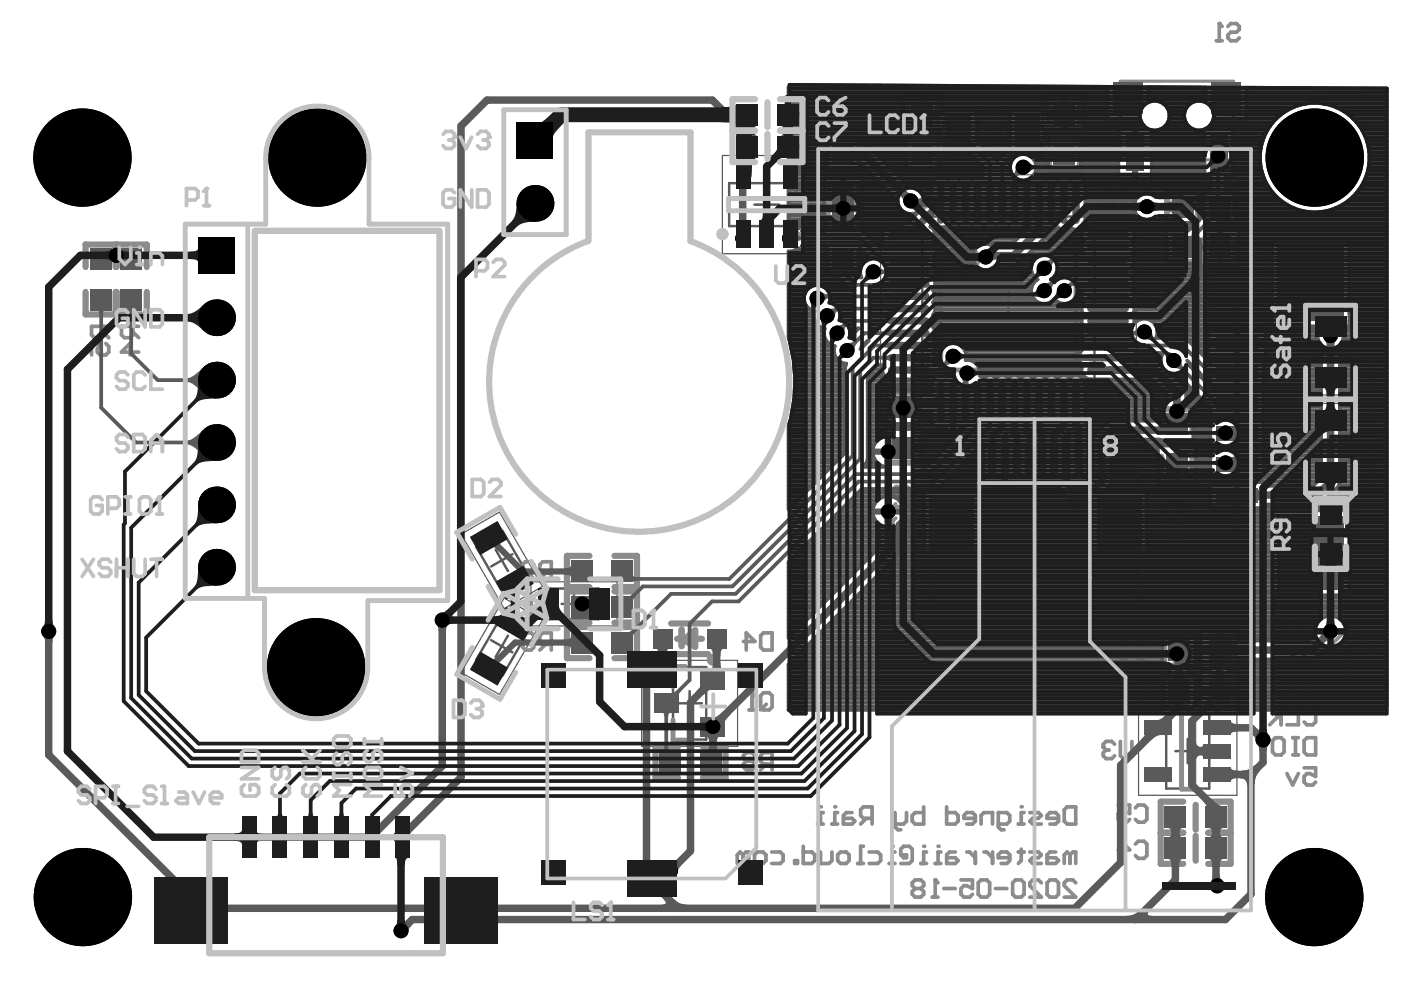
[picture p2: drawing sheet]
<svg xmlns="http://www.w3.org/2000/svg" width="297mm" height="210mm" viewBox="0 0 297 210" stroke-linecap="round" stroke-linejoin="round" font-family="sans-serif">
<g fill="none" stroke="#5a5a5a" stroke-width=".26">
<path d="M153.2 33h18.7v20.8h-18.7zM157.5 30.9h1.4M157.5 24.1h1.4M158.2 23.5v1.3M158.2 30.2v1.3M177.9 32.4h1.4M178.6 31.8v1.3M186.7 37.1h54.2v54.1h-54.2zM195 32.9h1.3M195.7 32.3v1.3M225.2 32.9h1.3M225.9 32.3v1.3"/>
<path d="M20.6 54.7h1.3M21.3 54.1v1.3M27 54.7h1.3M27.6 54.1v1.3M178.3 55.1h1.3M179 54.4v1.3M249.9 43.6h1.3M250.6 42.9v1.3M257.7 43.6h1.4M258.4 42.9v1.3M277.4 65.5h9.4v18.3h-9.4zM190.7 86.1h1.3"/>
<path d="M191.3 85.5v1.3M248.7 89.7h1.3M249.3 89v1.3M277.4 85.5h9.4v18.3h-9.4zM97.8 113.3l8.1-4.7 9.1 15.8-8.1 4.6zM281.2 117.7h1.4M281.9 117.1v1.3M106.9 126.8l8.1 4.7-9.1 15.8-8.1-4.7zM112.6 123.4h18.2v9.3h-18.2zM122.4 128.9h1.4M122.4 136.4h1.4M122.4 121.3h1.4"/>
<path d="M123.1 120.7v1.3M123.1 128.2v1.3M123.1 135.8v1.3M249.1 138h1.3M249.7 137.4v1.3M136 140h20.4v18.2h-20.4zM241.4 149.9h20.9v18.7h-20.9zM249.1 146.7h1.3M249.7 146v1.4M141.2 161.8h1.3M141.9 161.2v1.3M248.3 173.5h1.3"/>
<path d="M249 172.8v1.3M249 179.4v1.3M248.3 180h1.3"/>
</g>
<g fill="none" stroke="#5a5a5a" stroke-width=".52">
<path d="M154.6 38.8h15.9v9.1h-15.9zM159.9 43.4h5.3M162.5 40.8v5.2M195.6 45.9h36.5v36.5h-36.5zM211.2 64.1h5.2M213.8 61.5v5.2M278.8 69.4h6.6v10.4h-6.6zM279.5 74.6h5.2M282.1 72v5.2M278.8 89.4h6.6v10.5h-6.6zM279.5 94.7h5.2M282.1 92v5.3"/>
<path d="M101 115.9l5.6-3.2 5.2 9-5.6 3.2zM105.1 116.5l2.6 4.6M108.6 117.5l-4.5 2.6M104.1 135.7l4.5 2.6M106.2 130.9l5.6 3.2-5.2 9.1-5.6-3.3zM107.7 134.8l-2.6 4.5M116.5 124.8h10.4v6.5h-10.4zM119.1 128h5.2M121.7 125.4v5.2M142.7 141.4h7v15.4h-7zM143.6 149.1h5.2M146.2 146.5v5.2"/>
<path d="M247.3 151.3h9.1v15.9h-9.1zM249.2 159.3h5.2M251.8 156.6v5.3"/>
<circle cx="200.2" cy="50.6" r="2.61"/>
</g>
<path d="M124.8 28.1h21.6v23a31.8 31.8 0 0 1 19.2 40.1 31.8 31.8 0 0 1-39.5 20.3 31.8 31.8 0 0 1-21.3-39 31.9 31.9 0 0 1 20-21.5zM54 48.9h39.2v76.2h-39.2z" fill="none" stroke="#000" stroke-width=".21"/>
<g fill="none" stroke="#8c8c8c" stroke-width="1.3">
<path d="M175.5 34.3v-4.8h6.6v4.8M175.5 39.6v8.3M176.1 37h5.3M182.1 39.6v8.3M192.2 31.1v4.7h6.6v-4.7M192.2 25.8v-4.8h6.6v4.8M192.8 28.4h5.3M222.4 31.1v4.7h6.6v-4.7M222.4 25.8v-4.8h6.6v4.8M223 28.4h5.3M18.1 56.6v-4.7h13v4.7M24.5 51.9v4.7"/>
<path d="M24.8 51.9v4.7M175.5 53.2v4.7h6.6v-4.7M175.5 43.1h6.6M175.5 44.4h6.6M247.4 50.8v4.7h6.7v-4.7M247.4 45.5v-4.8h6.7v4.8M255.3 50.8v4.7h6.6v-4.7M255.3 45.5v-4.8h6.6v4.8M255.9 48.1h5.3M18.1 61.9v4.8h13v-4.8M24.5 61.9v4.8M24.8 61.9v4.8"/>
<path d="M262.2 64h24.7v49.4h-24.7zM188.2 88v-4.7h6.6v4.7M188.2 93.3v4.8h6.6v-4.8M188.9 90.7h5.3M246.2 91.5v-4.7h6.6v4.7M246.2 96.8v4.8h6.6v-4.8M246.9 94.2h5.3M125 117.9h-4.8v6.6h4.8M130.3 117.9h4.7v6.6h-4.7M125 132.9h-4.8v6.6h4.8M125 125.4h-4.8v6.6h4.8M130.3 132.9h4.7v6.6h-4.7"/>
<path d="M130.3 125.4h4.7v6.6h-4.7M142.3 138.7h7.8M142.3 132.2h7.8M143.6 135.4h5.2M144.5 135.4l2.9 1.7v-3.5l-2.2 1.8M144.5 133.5v3.5M251.6 134.5h-4.8v6.6h4.8M254.3 135.2v5.3M256.9 134.5h4.8v6.6h-4.8M281.3 137.7v.1M290.8 137.7v.1M143.7 158.3h-4.7v6.6h4.7"/>
<path d="M149 158.3h4.8v6.6h-4.8M251.6 143.2h-4.8v6.6h4.8M254.3 143.9v5.3M256.9 143.2h4.8v6.6h-4.8M246.1 176.5h4.8M250.9 170h-4.8v13.2h4.8M253.5 170.6v5.3M253.5 177.2v5.3M256.2 170h4.7v13.2h-4.7M256.2 176.5h4.7"/>
</g>
<path d="M199.5 49.8h28.6v28.7h-28.6zM208.4 99.8h-10.6v4.6M230.7 99.8h10.6v4.6M197.8 117.6v10.6h43.5v-10.6M142.7 152.6v4.3h2.6M145.3 141.3h-2.6v4.3M250.5 151.2h2.6v16.1h-2.6z" fill="none" stroke="#8c8c8c" stroke-width="1"/>
<path d="M237.5 17.2h24v16.7h-24zM205.4 23.4h-5.2v9.4h5.2M207.5 25.5v5.2M209 23.4h3.1v9.4h-3.1zM213.7 25.5v5.2M215.3 23.4h5.7v9.4h-5.7" fill="none" stroke="#8c8c8c" stroke-width=".66"/>
<path d="M281.3 137.7l4.8-4.8 4.7 4.8M286.1 137v6.9" fill="none" stroke="#8c8c8c" stroke-width=".79"/>
<path d="M247.3 111h3.7M247.9 109.2l-.6-.6v-1.3l.6-.6h2.5l.6 .6v1.3l-.6 .6M251 110.4v1.2M237.1 170.7h2.4v1.8l-1.2-.6h-.6l-.6 .6v1.2l.6 .6h1.2l.6-.6M240.7 171.3l.6-.6h1.3l.6 .6v2.4l-.6 .6h-1.3l-.6-.6" fill="none" stroke="#8c8c8c" stroke-width=".78"/>
<circle cx="247.3" cy="111" r=".39" fill="#8c8c8c"/>
<path d="M247.3 114h3.7M247.9 110.4l-.6 .6M251 113.4v1.2" fill="none" stroke="#8c8c8c" stroke-width=".78"/>
<circle cx="247.3" cy="114" r=".39" fill="#8c8c8c"/>
<path d="M257.9 8.6h1.2M258.5 5v3.6M260.3 5.6l.6-.6h1.3l.6 .6v.6l-.6 .6h-1.3l-.6 .6v.6l.6 .6h1.3l.6-.6M247.9 113.4l-.6 .6" fill="none" stroke="#8c8c8c" stroke-width=".78"/>
<circle cx="258.5" cy="5" r=".39" fill="#8c8c8c"/>
<g fill="none" stroke="#8c8c8c" stroke-width=".78">
<path d="M258.5 5l.6 .6M248.4 59.1v1.9l-.6 .6h-1.2l-.6-.6v-1.9h3.6M21.8 69.2v1.8l-.6 .6h-1.2l-.6-.6v-1.8h3.7M21.8 70.4l1.3 1.2M22.4 72.8l.7 .6v1.3l-.7 .6h-1.2l-.6-.6v-.7l.6-1.2h-1.8v2.5M28.2 69.2v1.8l-.6 .6h-1.2l-.6-.6v-1.8h3.6M28.2 70.4l1.2 1.2M29.4 74.6h-3.6l1.8-1.8v2.5M247.8 62.8l-1.2 1.2-.6 1.2M247.8 62.8h1.2l.6 .6v1.2l-.6 .6h-.6l-.6-.6zM248.4 60.4l1.2 1.2M288 76.7h3.6v1.8l-.6 .6h-2.4l-.6-.6z"/>
<path d="M288 84h3.6v1.8l-.6 .6h-1.2l-.6-.6v-1.8M289.2 87.6h1.8l.6 .7v1.8h-2.4M290.4 80.4v2.4h-.6l-.6-.6v-1.2l.6-.6h1.2l.6 .6v1.2M290.4 98.6v2.4h-.6l-.6-.6v-1.2l.6-.6h1.2l.6 .6v1.2M292.8 92.5v.6l-.6 .6h-3v-1.8l.6-.6h1.2l.6 .6v1.8M292.8 96.2v.6l-.6 .6h-3v-1.9l.6-.6h1.2l.6 .6v1.9M113.2 119.7l-.6-.6h-1.2l-.6 .6v.6l2.4 2.5h-2.4M289.2 102.2h2.4M290.4 102.2l-1.2 1.2v.6M112 130.3h1.2M112.6 126.6v3.7M115.7 121.5l-1.2 1.3"/>
<path d="M115.7 129.1l-1.2 1.2M116.9 121.5h-1.8l-.6-.6v-1.2l.6-.6h1.8v3.7M116.9 129.1h-1.8l-.6-.6v-1.2l.6-.7h1.8v3.7M237.7 137.7l-.6-.6v-.6l.6-.6h1.2l.6 .6v.6l-.6 .6M237.7 137.7l-.6 .6v.6l.6 .6h1.2l.6-.6v-.6l-.6-.6M237.7 137.7h1.2M240.7 136.5l.6-.6h1.3l.6 .6v2.4l-.6 .6h-1.3l-.6-.6M237.1 146.3h1.8l.6-.6v-.6l-.6-.6h-1.2l-.6 .6v2.4l.6 .6h1.2l.6-.6M240.7 145.1l.6-.6h1.3l.6 .6v2.4l-.6 .6h-1.3l-.6-.6M272.8 143.6l2.5 3.7M275.3 143.6l-2.5 3.7M276.5 143.6h2.4"/>
<path d="M277.7 143.6v3.7M158.2 161.4l-.6-.6v-.6l.6-.6h1.2l.6 .6v.6l-.6 .6M158.2 161.4l-.6 .6v.6l.6 .6h1.2l.6-.6v-.6l-.6-.6M158.2 161.4h1.2M162.5 162l-1.2 1.2M163.7 162h-1.8l-.6-.6v-1.2l.6-.6h1.8v3.6M240.7 179l.6-.6h1.3l.6 .6v2.4l-.6 .6h-1.3l-.6-.6M237.1 180.2h2.4l-1.8-1.8v3.6"/>
</g>
<circle cx="112.6" cy="126.6" r=".39" fill="#8c8c8c"/>
<path d="M112.6 126.6l.6 .7M113.2 134.8l-.6-.6h-1.2l-.6 .6v.6M115.7 136.6l-1.2 1.2M116.9 136.6h-1.8l-.6-.6v-1.2l.6-.6h1.8v3.6" fill="none" stroke="#8c8c8c" stroke-width=".78"/>
<circle cx="110.8" cy="135.4" r=".39" fill="#8c8c8c"/>
<path d="M110.8 135.4l.6 .6M111.4 136h.6M111.4 136l-.6 .6v.6l.6 .6h1.2l.6-.6M158.8 150.5h1.2M159.4 146.9v3.6M161.3 147.5l.6-.6h1.2l.6 .6v2.4l-.6 .6h-1.2l-.6-.6zM162.5 149.3l-1.2 1.2" fill="none" stroke="#8c8c8c" stroke-width=".78"/>
<circle cx="159.4" cy="146.9" r=".39" fill="#8c8c8c"/>
<path d="M168.8 37h3.6M169.4 35.2l-.6-.6v-1.2l.6-.6h2.4l.6 .6v1.2l-.6 .6M172.4 36.4v1.2M157.6 136h2.4l-1.8-1.8v3.6M161.3 134.8l.6-.6h1.8v3.6h-1.8l-.6-.6zM159.4 146.9l.6 .6" fill="none" stroke="#8c8c8c" stroke-width=".78"/>
<circle cx="168.8" cy="37" r=".39" fill="#8c8c8c"/>
<path d="M169.4 36.4l-.6 .6M168.8 40l.6-.6h2.4l.6 .6v1.3l-.6 .6h-2.4l-.6-.6zM168.8 50.9v2.4h.6l2.4-2.4h.6M171.2 47.2v1.8l-.6 .7h-1.2l-.6-.7v-1.8h3.6M171.2 48.4l1.2 1.3M189.3 107.4h3.7M189.9 105.6l-.6-.6v-1.2l.6-.6h2.5l.6 .6v1.2l-.6 .6M193 106.8v1.2" fill="none" stroke="#8c8c8c" stroke-width=".78"/>
<circle cx="189.3" cy="107.4" r=".39" fill="#8c8c8c"/>
<path d="M189.9 106.8l-.6 .6M189.9 109.9l-.6 .6v1.2l.6 .6h.6l2.5-2.4v2.4M188.2 126.7h1.2M188.8 123.1v3.6M190.7 123.1h1.2M191.3 123.1v3l.6 .6h.6l.6-.6" fill="none" stroke="#8c8c8c" stroke-width=".78"/>
<circle cx="188.8" cy="123.1" r=".39" fill="#8c8c8c"/>
<path d="M188.8 123.1l.6 .6M236.3 157.8l-.6-.6h-1.2l-.6 .6v.6M237.5 157.2v3l.7 .6h1.2l.6-.6v-3" fill="none" stroke="#8c8c8c" stroke-width=".78"/>
<circle cx="233.9" cy="158.4" r=".39" fill="#8c8c8c"/>
<path d="M254.4 61.6l-.6-.6v-1.3l.6-.6h2.5l.6 .6v1.3l-.6 .6M254.4 62.8l-.6 .6v1.2l.6 .6h.6M233.9 158.4l.6 .6M234.5 159h.6M234.5 159l-.6 .6v.6l.6 .6h1.2l.6-.6" fill="none" stroke="#8c8c8c" stroke-width=".78"/>
<circle cx="255" cy="65.2" r=".39" fill="#8c8c8c"/>
<path d="M234.1 39.7v3.7M236 39.7v3.1l.6 .6h1.2l.6-.6v-3.1M233.5 43.4h1.2M255.6 64.6l-.6 .6M255.6 64v.6M256.9 62.8l.6 .6v1.2l-.6 .6h-.6l-.7-.6" fill="none" stroke="#8c8c8c" stroke-width=".78"/>
<circle cx="234.1" cy="39.7" r=".39" fill="#8c8c8c"/>
<path d="M234.1 39.7l.6 .6M215.9 174.7h1.2M217.1 172.3h-.6v2.4M218.3 172.3h1.9l.6 .6-.6 .6h-1.2l-.7 .6 .7 .6h1.8M224.4 173.5h-2.4v-.6l.6-.6h1.2l.6 .6v1.2l-.6 .6h-1.2M225.6 171.7l.6-.6h1.9v3.6h-1.9l-.6-.6z" fill="none" stroke="#8c8c8c" stroke-width=".78"/>
<circle cx="216.5" cy="171.1" r=".39" fill="#8c8c8c"/>
<path d="M176.4 174.7h1.2M177.6 172.3h-.6v2.4M180.6 172.3h-1.2l-.6 .6v1.8h1.8l.6-.6-.6-.6h-1.8M183.7 173.5l-1.2 1.2M184.9 173.5h-1.8l-.6-.6v-1.2l.6-.6h1.8v3.6M189.8 172.3v3l.6 .6h.6M192.2 172.3v1.8l-.6 .6h-1.8M195.8 171.1v3.6h-1.8l-.6-.6v-1.2l.6-.6h1.8M200.7 171.1v3.6h1.8l.6-.6v-1.2l-.6-.6h-1.8M206.8 173.5h-2.4v-.6l.6-.6h1.2l.6 .6v1.2l-.6 .6h-1.2M208 174.7v-1.8l.6-.6h1.8v2.4M211.7 174.7h1.8l.6-.6v-1.2l-.6-.6h-1.8v3l.6 .6h.6" fill="none" stroke="#8c8c8c" stroke-width=".78"/>
<circle cx="177" cy="171.1" r=".39" fill="#8c8c8c"/>
<path d="M173.3 174.7h1.3M174.6 172.3h-.6v2.4" fill="none" stroke="#8c8c8c" stroke-width=".78"/>
<circle cx="174" cy="171.1" r=".39" fill="#8c8c8c"/>
<g fill="none" stroke="#8c8c8c" stroke-width=".78">
<path d="M269.2 131.5l.6-.6h1.8v3.6h-1.8l-.6-.6zM272.8 130.9v3.6l2.5-3.6v3.6M276.5 131.5l.6-.6h1.2l.6 .6v2.4l-.6 .6h-1.2l-.6-.6v-1.2h1.2M269.2 150l2.4 2.5M271 151.9l-1.8 1.8M271.6 150v3.7M275.3 150v3.7h-2.5M276.5 150.6l.6-.6h1.2l.6 .6v2.5l-.6 .6h-1.2l-.6-.6M272.8 164l1.3 2.4 1.2-2.4M276.5 162.8h2.4v1.8l-1.2-.6h-.6l-.6 .6v1.2l.6 .6h1.2l.6-.6M197.7 190.2h1.2M198.3 186.6v3.6"/>
<path d="M200.1 188.4h2.4M203.7 186.6h2.5v1.8l-1.2-.6h-.6l-.7 .6v1.2l.7 .6h1.2l.6-.6M208 186.6h1.2l.6 .6v2.4l-.6 .6h-1.2l-.6-.6v-2.4zM211 188.4h2.5M215.3 186.6h1.2l.6 .6v2.4l-.6 .6h-1.2l-.6-.6v-2.4zM220.8 187.2l-.6-.6h-1.2l-.7 .6v.6l2.5 2.4h-2.5M222.6 186.6h1.2l.6 .6v2.4l-.6 .6h-1.2l-.6-.6v-2.4zM228.1 187.2l-.6-.6h-1.3l-.6 .6v.6l2.5 2.4h-2.5"/>
</g>
<circle cx="198.3" cy="186.6" r=".39" fill="#8c8c8c"/>
<g fill="none" stroke="#8c8c8c" stroke-width=".78">
<path d="M270.4 156.4h1.2l.6 .6v2.5l-.6 .6h-1.2l-.6-.6v-2.5zM274.1 156.4h1.2M274.7 156.4v3.7M277.1 156.4h1.8v3.7h-1.8l-.6-.6v-2.5zM274.1 160.1h1.2M194 188.4l-.6-.6v-.6l.6-.6h1.2l.6 .6v.6l-.6 .6M194 188.4l-.6 .6v.6l.6 .6h1.2l.6-.6v-.6l-.6-.6M194 188.4h1.2M198.3 186.6l.6 .6M198.3 183.1h1.2M199.5 180.6h-.6v2.5M202.5 180.6h-1.2l-.6 .7v1.8h1.8l.6-.6-.6-.6h-1.8"/>
<path d="M205 180.6h.6l1.2 1.3M206.8 180.6v2.5M208.6 180.6h.6l1.2 1.3M210.4 180.6v2.5M214.1 181.9h-2.4v-.6l.6-.7h1.2l.6 .7v1.2l-.6 .6h-1.2M215.9 180.6h1.2M216.5 180v2.5l-.6 .6M218.3 180.6h1.9l.6 .7-.6 .6h-1.2l-.7 .6 .7 .6h1.8M223.8 180.6h-1.2l-.6 .7v1.8h1.8l.6-.6-.6-.6h-1.8M226.9 181.3l.6-.7h.6v2.5M226.9 181.3v1.8M226.9 181.3l-.7-.7-.6 .7v1.8"/>
</g>
<circle cx="198.9" cy="179.4" r=".39" fill="#8c8c8c"/>
<path d="M195.2 183.1h1.3M196.5 180.6h-.7v2.5" fill="none" stroke="#8c8c8c" stroke-width=".78"/>
<circle cx="195.8" cy="179.4" r=".39" fill="#8c8c8c"/>
<path d="M188.5 183.1h1.3M189.8 180.6h-.6v2.5M191.6 181.3h.6v.6h-.6zM191.6 181.9l-.6-.6v-1.3l.6-.6h1.2l.6 .6v2.5l-.6 .6h-1.8" fill="none" stroke="#8c8c8c" stroke-width=".78"/>
<circle cx="189.2" cy="179.4" r=".39" fill="#8c8c8c"/>
<g fill="none" stroke="#8c8c8c" stroke-width=".78">
<path d="M272.8 137.3l2.5 3.6M275.3 137.3l-2.5 3.6M277.7 139.7l-1.2 1.2M278.9 139.7h-1.8l-.6-.6v-1.2l.6-.6h1.8v3.6M170.3 179.4v3.7h1.8l.6-.6v-1.2l-.6-.7h-1.8M183.1 179.4h-.6v3.7M157.5 181.3l.6-.7h.6v2.5M157.5 181.3v1.8M157.5 181.3l-.6-.7-.6 .7v1.8M160 181.3l.6-.7h1.2l.6 .7v1.2l-.6 .6h-1.2l-.6-.6zM163.6 180.6h1.8l.6 .7v1.2l-.6 .6h-1.8M168.5 182.5h.6v.6h-.6z"/>
<path d="M174 180.6v2.5h1.8l.6-.6v-1.9M177.6 181.3l.6-.7h1.2l.6 .7v1.2l-.6 .6h-1.2l-.6-.6zM181.9 183.1h1.2M184.3 180.6h1.8l.6 .7v1.2l-.6 .6h-1.8"/>
</g>
<g fill="none" stroke="#8c8c8c" stroke-width="1.3">
<circle cx="195.8" cy="43" r=".65"/>
<circle cx="151.2" cy="139.9" r=".65"/>
<circle cx="258.1" cy="149.9" r=".65"/>
</g>
<circle cx="228.7" cy="105.8" r=".94" fill="none" stroke="#8c8c8c" stroke-width="2.6"/>
<circle cx="204.7" cy="55" r="1.56" fill="none" stroke="#8c8c8c" stroke-width="3.1"/>
<path d="M124.8 28.1h21.6v23a31.8 31.8 0 0 1 19.2 40.1 31.8 31.8 0 0 1-39.5 20.3 31.8 31.8 0 0 1-21.3-39 31.9 31.9 0 0 1 20-21.5zM54 48.9h39.2v76.2h-39.2z" fill="none" stroke="#000" stroke-width=".21"/>
<g fill="#5a5a5a">
<path d="M27 65.8h1.6l-.3 .2-.1 .6h-.8l-.1-.6z"/>
<path d="M39.7 80.2a5.2 5.2 0 0 0 3-1.9l.4-.4v5.4l-2-1.7-1.4-.6z"/>
<path d="M54.4 176.4l.4 .2 .8 .1v1.6l-.8 .1-.4 .2z"/>
<path d="M92.7 132.6h2.2l-.3 .5v.7h-1.6l-.1-.7z"/>
<path d="M103.7 140.2l.6-.1 .6-.5 .9 1-.4 .6-.2 .6z"/>
<path d="M103.8 115.6l1.5-1.6 .2 .7 .4 .5-.9 1-.6-.5z"/>
<path d="M119.7 135.6a1.03 1.03 0 0 0 1.3-.7v2.7a1.03 1.03 0 0 0-1.3-.7z"/>
<path d="M119.7 120.5a1.03 1.03 0 0 0 1.3-.7v2.7a1.03 1.03 0 0 0-1.3-.7z"/>
<path d="M136 143.6l2.2 .2-.3 .4v.8l-1.6-.2z"/>
<path d="M133.1 134l.4-.1 .7-.5 .6 .5a1.2 1.2 0 0 0-.6 1.1z"/>
<path d="M134.2 122l.2 .3h.6v.8l-.6 .1-.2 .3z"/>
<path d="M140.7 190.7h2.2a3.7 3.7 0 0 0 2.8 1.1l-2 1.6-3.5-1.6h.3a.49 .49 0 0 0 .6-.3 .49 .49 0 0 0-.2-.6z"/>
<path d="M142.2 183.1l.5-.2 .6-.5 1.1 1.2-.5 .5-.1 .5z"/>
<path d="M140.5 151.2h1.6l-.3 .2-.1 .6h-.8l-.1-.6z"/>
<path d="M142.2 147.1l.5-.1 .6-.5h1.1l-.6 .8v.4z"/>
<path d="M149.6 156.1h3.2a1.23 1.23 0 0 0-.8 1.6h-1.6a1.23 1.23 0 0 0-.8-1.6z"/>
<path d="M151 152a1.79 1.79 0 0 0 1.9-.8l.3-.3 1.7 .6-1.2 1.5-.1 .3 .1 .4z"/>
<path d="M150.1 155.2h2.2l-.3 .5v.7h-1.6l-.1-.7z"/>
<path d="M151.2 152.5l.5-.2 .6-.4 1.1 1.1-.5 .6-.1 .5z"/>
<path d="M151.2 140.5h1.5a1.23 1.23 0 0 0 .8 1.6h-3.1a1.23 1.23 0 0 0 .8-1.6z"/>
<path d="M151.1 143.4l.6-.3 .5 .6-.2 .6z"/>
<path d="M151.2 143.3l.9 .9-.7 .3-.5-.6z"/>
<path d="M156.7 48.2h1.6v.7l.3 .5h-2.2l.2-.5z"/>
<path d="M168.5 49.4l.7 .6 .7 .1v.8l-.7 .2-.7 .5z"/>
<path d="M177.4 69l.9-.1 .6-.4 .6 .6-.4 .6v.8z"/>
<path d="M175.8 65.4l.7 .1 .6-.3 .5 .6-.4 .6-.3 .9z"/>
<path d="M178.2 57.1h1.1l-.1 .6h-.8z"/>
<path d="M187.2 109.6h2.2l-.2 .4-.1 .8h-1.6v-.8z"/>
<path d="M187.6 75.5l1.1-.4v1.5l-1.1-.4z"/>
<path d="M187.6 65l1.1-.3v1.5l-1.1-.4z"/>
<path d="M187.6 67.6l1.1-.3v1.5l-1.1-.4z"/>
<path d="M187.6 70.2l1.1-.3v1.5l-1.1-.4z"/>
<path d="M187.6 72.9l1.1-.4v1.5l-1.1-.4z"/>
<path d="M187.6 54.6l1.1-.3v1.4l-1.1-.3z"/>
<path d="M187.6 57.2l1.1-.3v1.4l-1.1-.3z"/>
<path d="M187.5 60l.6-.1 .4-.2 .2 1.3-1-.2z"/>
<path d="M186.3 56.5l.7 .6 .6 .1v.8l-.6 .2-.7 .5z"/>
<path d="M196.6 77.7l1.2 .4v.8l-1.2 .3z"/>
<path d="M200.5 75.6l1.6 1.5-.9 .1-.6 .4-.6-.6 .4-.6z"/>
<path d="M197.8 31.9l.2 .3 .6 .1v.8l-.6 .1-.2 .3z"/>
<path d="M206.6 89.2h1.3l-.2 .3v.8h-.8l-.1-.8z"/>
<path d="M209.2 89.2h1.4l-.3 1.1h-.8z"/>
<path d="M209.8 93.3h1.3l.1 1.3h-1.6z"/>
<path d="M204.3 80.1h.8l.3 1.2h-1.4z"/>
<path d="M203.7 80l2.2 .4-.6 .6-.2 .6-.8-.1-.2-.7z"/>
<path d="M209.9 53.2l1.2 .2 .4 1.6-.8 .1-.4 .3z"/>
<path d="M209.5 38h.8l.3 1.1h-1.4z"/>
<path d="M214.4 89.2h1.4v1.4h-1.4z"/>
<path d="M217 89.2h1.4v1.4h-1.3z"/>
<path d="M215 93.3h1.3l.1 1.3h-1.5z"/>
<path d="M217.6 93.3h1.3l.1 1.3h-1.5z"/>
<path d="M214.7 38h.8l.3 1.1h-1.4z"/>
<path d="M215.3 35.5l1.6 1.5-.8 .1-.6 .4-.6-.6 .3-.6z"/>
<path d="M229.8 59.8l1.2-.3v1.5l-1.2-.4z"/>
<path d="M229.8 57.2l1.2-.3v1.4l-1.2-.3z"/>
<path d="M229.8 54.6l1.2-.3v1.4l-1.2-.3z"/>
<path d="M226.4 60.2l.4-.3 .6 .6-.3 .4z"/>
<path d="M238.9 194.2a3.7 3.7 0 0 0 2.7-1.2h2.2l-.2 .3a.49 .49 0 0 0-.2 .6 .49 .49 0 0 0 .6 .3h.3l-3.5 1.6z"/>
<path d="M238.9 72.5l1.1 .4v.7l-1.1 .4z"/>
<path d="M238.9 69.9l1.1 .3v.8l-1.1 .4z"/>
<path d="M240.1 70.2l.6-.1 .6-.6 .4 2.2-.9-.6-.6-.1z"/>
<path d="M247.6 182.1h3.2a1.22 1.22 0 0 0-.8 1.6h-1.6a1.22 1.22 0 0 0-.8-1.6z"/>
<path d="M248.4 176h1.6a1.23 1.23 0 0 0 .8 1.6h-3.2a1.23 1.23 0 0 0 .8-1.6z"/>
<path d="M247.6 175.6h3.2a1.22 1.22 0 0 0-.8 1.6h-1.6a1.22 1.22 0 0 0-.8-1.6z"/>
<path d="M244.9 152.8a3.3 3.3 0 0 0 2.2-1.2h2.3l-1 1.2z"/>
<path d="M248.9 148.8h2.2l-.3 .3v.8h-1.6l-.1-.8z"/>
<path d="M249.2 142.6h1.6a1.23 1.23 0 0 0 .7 1.6h-3.1a1.23 1.23 0 0 0 .8-1.6z"/>
<path d="M248.4 140.1h3.1a1.22 1.22 0 0 0-.7 1.6h-1.6a1.22 1.22 0 0 0-.8-1.6z"/>
<path d="M248.8 140l2.1-.6-.1 1.2-1.6 .5-.1-.7z"/>
<path d="M245.6 90.4a1.22 1.22 0 0 0 1.6-.8v2.6l-1.6-.2z"/>
<path d="M248.7 84.9h1.6l.1 .7 .2 .5h-2.2l.2-.5z"/>
<path d="M248.9 78l1.6-1.5 .1 .8 .3 .6-.5 .6-.6-.4z"/>
<path d="M251.9 50.1h.4l.7-.5 .6 .5a1.2 1.2 0 0 0-.6 1.1z"/>
<path d="M256.2 182.1h3.2a1.22 1.22 0 0 0-.8 1.6h-1.6a1.22 1.22 0 0 0-.8-1.6z"/>
<path d="M257 185.7l1.6-.3 .1 .7 .3 .4-2.2 .4z"/>
<path d="M257 176h1.6a1.23 1.23 0 0 0 .8 1.6h-3.2a1.23 1.23 0 0 0 .8-1.6z"/>
<path d="M256.2 175.6h3.2a1.22 1.22 0 0 0-.8 1.6h-1.6a1.22 1.22 0 0 0-.8-1.6z"/>
<path d="M260.9 162.7a1.22 1.22 0 0 0 1.6 .7v1.6a1.22 1.22 0 0 0-1.6 .7z"/>
<path d="M260.9 152.8a1.22 1.22 0 0 0 1.6 .7v1.6a1.22 1.22 0 0 0-1.6 .8z"/>
<path d="M257.8 142.6h1.6a1.23 1.23 0 0 0 .8 1.6h-3.2a1.23 1.23 0 0 0 .8-1.6z"/>
<path d="M257 140.1h3.2a1.22 1.22 0 0 0-.8 1.6h-1.6a1.22 1.22 0 0 0-.8-1.6z"/>
<path d="M257 78.5l.6-.1 .2-.3v1.6l-.2-.3-.6-.1z"/>
<path d="M256.3 46.1h1.9l-.6 .1-.6 .5h-1.1z"/>
<path d="M257.9 40.7h.8l.1 .6 .3 .2h-1.6l.3-.2z"/>
<path d="M257.5 36.2h1.6l-.3 .2-.1 .6h-.8l-.1-.6z"/>
<path d="M257.1 34.2h2.3l-.6 .7-.1 .7h-.8l-.2-.7z"/>
<path d="M280.5 133.9l1.6 1.5-.5 .2-.6 .5-1.1-1.2 .5-.5z"/>
<path d="M281 72.3h2.2l-.2 .4-.1 .8h-1.6l-.1-.8z"/>
<path d="M39.7 93.4a5.2 5.2 0 0 0 3-1.9l.4-.4v5.5l-2-1.8-1.4-.6z"/>
<path d="M133.1 126.4h.4l.7-.6 .6 .6a1.2 1.2 0 0 0-.6 1.1z"/>
<path d="M140.9 158.5h.8l.1 .6 .3 .2h-1.6l.3-.2z"/>
<path d="M138.9 137.5h3.2a1.23 1.23 0 0 0-.8 1.6h-1.6a1.23 1.23 0 0 0-.8-1.6z"/>
<path d="M150.4 157.7h1.6a1.23 1.23 0 0 0 .8 1.6h-3.2a1.23 1.23 0 0 0 .8-1.6z"/>
<path d="M150.4 137.5h3.1a1.23 1.23 0 0 0-.8 1.6h-1.5a1.23 1.23 0 0 0-.8-1.6z"/>
<path d="M174.1 61.9l1.5 .5 .2 .8-.7 .2-.5 .6z"/>
<path d="M187.6 62.4l1.1-.3v1.5l-1.1-.4z"/>
<path d="M181.1 31.1a1.23 1.23 0 0 0 1.6 .8v1.5a1.23 1.23 0 0 0-1.6 .8z"/>
<path d="M197.1 84.4a1.23 1.23 0 0 0 1.6-.8v3.2a1.23 1.23 0 0 0-1.6-.8z"/>
<path d="M193.8 84.1l.4 .2 1.2 .1v1.6a1.24 1.24 0 0 0-1.6 .8z"/>
<path d="M191.6 84.9l1.8-.5 .6 1.6-.9 .3z"/>
<path d="M198.7 41.6v4.5a.41 .41 0 0 0-.2-.6 .41 .41 0 0 0-.5 .2l-.4 .4v-2.3l.2-.2a3.1 3.1 0 0 0 .9-2z"/>
<path d="M197.1 42.3a1.23 1.23 0 0 0 1.6-.8v3.1a1.23 1.23 0 0 0-1.6-.8z"/>
<path d="M200.7 29.5v2.2a.19 .19 0 0 0-.1-.2 .19 .19 0 0 0-.3 .1l-.2 .2v-1.1l.5-.6z"/>
<path d="M194.5 41.9l.4 .3 .7 .1-.6 1.5-1.1 .2z"/>
<path d="M205.9 29.5l.1 .6 .4 .6v1.1l-.5-.1z"/>
<path d="M220.5 29.5l.1 .6 .4 .6v1.1l-.5-.1z"/>
<path d="M215.3 31.7h1.7l-.5 .1-.6 .5h-1.1z"/>
<path d="M246.9 43a1.22 1.22 0 0 0 1.5-.8v3.2a1.22 1.22 0 0 0-1.5-.8z"/>
<path d="M256.3 147.1l2.7 1.7a1.77 1.77 0 0 0-1.9 .8l-.3 .3-1.7-.6 1.2-1.4 .2-.4z"/>
<path d="M260.9 136.2a1.23 1.23 0 0 0 1.6 .8v1.6a1.23 1.23 0 0 0-1.6 .8z"/>
<path d="M257.3 84.2a.3 .3 0 0 0 .2 .3 .3 .3 0 0 0 .3-.2v2.2l-.2-.6-.6-.8z"/>
<path d="M266.7 158h2.2l-.2 .5-.1 .7h-1.6l-.1-.7z"/>
<path d="M266.6 103.4a1.22 1.22 0 0 0 1.6 .8v1.6a1.22 1.22 0 0 0-1.6 .7z"/>
<path d="M9.2 135h2.2l-.2 .4-.1 .8h-1.6v-.8z"/>
<path d="M20.7 65.8h1.5l-.2 .2-.1 .6h-.8l-.1-.6z"/>
<path d="M85 195.8l.5-.2 .6-.5 1.1 1.2-.4 .5-.2 .5z"/>
<path d="M85 175.9l.5-.1 .6-.5 1.1 1.1-.4 .6-.2 .5z"/>
<path d="M137.4 141l.5-.1 .6-.4 .9 1.2-.6 1.1z"/>
<path d="M148.6 144.5l2.7 1.7a1.79 1.79 0 0 0-1.9 .9l-.3 .3-1.6-.6 1.1-1.5 .2-.4z"/>
<path d="M211.8 89.2h1.4v1.2h-1.4z"/>
<path d="M221.4 60.1l.9-.2 .6-.3 .5 .6-.3 .6-.1 .8z"/>
<path d="M221.4 55.3l.9-.1 .6-.4 .5 .6-.3 .6-.1 .9z"/>
<path d="M191.2 49.1a3.3 3.3 0 0 0 2.3-1.2h2.2l-.4 .4a.41 .41 0 0 0-.1 .6 .41 .41 0 0 0 .5 .2z"/>
<path d="M212.1 38h.8l.3 1.1h-1.4z"/>
<path d="M222.6 32.3l.6-.1 .2-.3v1.6l-.2-.3-.6-.1z"/>
<path d="M263.3 163.4a3.7 3.7 0 0 0 2.7-1.1l1.1 1.1a3.7 3.7 0 0 0-1.1 2.7l-1.6 .5a1.4 1.4 0 0 0-1.6-1.6z"/>
<path d="M242.7 155.9l3.6-.1a3.3 3.3 0 0 0-2.3 1.2h-2.2z"/>
<path d="M265.6 155.8l1.1-1.1 .6 .4 .5 .2-1.6 1.6-.1-.5z"/>
<path d="M244.3 42.7l.4 .2 .8 .1v1.6l-.8 .1-.4 .2z"/>
<path d="M179.6 72.7l.9-.1 .6-.3 .5 .6-.3 .6-.1 .8z"/>
<path d="M190.9 41.5l1.1-1.1 .6 .5 .5 .1-1.6 1.6-.1-.5z"/>
<path d="M255 169.9l1.7-.6a4.7 4.7 0 0 0 2.8 1.7h-4l.2-.1v-.2z"/>
<path d="M253.6 158.5a1.22 1.22 0 0 0 1.6-.8v3.1a1.22 1.22 0 0 0-1.6-.8z"/>
<path d="M253.5 156.9a1.4 1.4 0 0 0 1.6 1.6v1.5a1.4 1.4 0 0 0-1.6 1.6l-1.6-2.3z"/>
</g>
<path d="M124.8 28.1h21.6v23a31.8 31.8 0 0 1 19.2 40.1 31.8 31.8 0 0 1-39.5 20.3 31.8 31.8 0 0 1-21.3-39 31.9 31.9 0 0 1 20-21.5zM54 48.9h39.2v76.2h-39.2z" fill="none" stroke="#000" stroke-width=".21"/>
<g fill="none" stroke="#5a5a5a" stroke-width="1.6">
<path d="M103.2 21.2l-5.5 5.5v138.1M151 21.2l6.5 6.4v22.9M178.8 32.7h4.3M193.1 42.6l.5 .4h5.9l-6.8 6.8M217.7 43v5l-1 1.1M220.3 43v5.8l-5.4 5.4h-5.9v.3M243.2 43.8v.4l.3-.4M282.1 71.2v30.9l-2.9 2.9M220.3 85.2v5.7l.6 .6-.1 6.5M225.5 85.2v4.9l-2.1 2.1M226.1 98v4.3l1.4 1.4h4.4M228.1 85.2v5.2l.6 .5v7.1"/>
<path d="M249.5 83.1v4.1M188.3 108.5v8.5M10.3 133.9v26.1M93.8 131.5v30.9M140.5 135.4v4.2l-3.4 3.4M151.9 135.4v8M250 138.6v11.3l-4.4 4.4M258.6 137.8v9.2M282.1 133.9l-4 3.9M137.2 142.6l-.1 .1v43.2M146.4 148.9v31.5l-4.2 4.2M151.2 154.1v7.1l-.5 .4"/>
<path d="M252.7 152.9v13.5M267.8 156.9v4.7M237.6 162.3v20.6M249.2 173.3v13.2M257.8 171.5v16.1l.3 .2M258.1 164.2h7.1M87.4 195l-2.4 2.3M240.8 195h19"/>
</g>
<g fill="none" stroke="#5a5a5a" stroke-width=".79">
<path d="M167.7 18l-.5 .5v29.3M234.8 18.4v7h7M243.4 18.5v3.2M255.6 18.5v3.2M264.3 18.6v6.8h-7.1M294 18.8v130.9l-.8 .8M167.2 38.6h7.6M167.2 35.4h8.1M167.2 39.4h7.6M167.2 37.8h7.6M167.2 34.7h8.1M167.2 33.9h8.1"/>
<path d="M167.2 33.1h8.1M167.2 37h17.5M167.2 36.2h16.7M167.2 32.3h8.1M167.2 30.7h8.1M167.2 29.9h8.1M182.3 35.4h.8M182.3 30.6v-1.5h-7v7.1h7v-1.5M182.4 34.7l7.5 7.6M182.8 38.6h3.5M182.8 39.4h4.3M182.8 37.8h2.7"/>
<path d="M187.2 33.9h4.8M188 34.7h4M188.8 35.4h3.2M189.5 36.2h18.8M190.3 37h18M191.1 37.8h7.2M191.4 28.1h8.1v1.4M191.4 20.1h8.1v3.1h7.6v6.3M191.9 38.6h5.8M192.7 39.4h4.8M195.5 32.7h3.1M197.5 39.4v1.6h-2.1"/>
<path d="M199 35.4h9.3M199 30.1v-.9h-7v7h7v-1.9M199 34.7h8.6M199.5 22h22.1M199.5 22.8h22.1M199.5 20.4h22.1M199.7 33.9h7.1M200.5 33.1h5.5M200.7 32.9l-.9 .9M200.8 32.9h5M203.3 28.1l6.6 6.6v8.3M205.9 32.9l2.4 2.4v2.4"/>
<path d="M207.1 26.7h7M207.1 27.5h7M207.1 25.1h7M207.1 25.9h7M207.1 24.3h7M207.1 23.5h7M207.1 28.3h7M207.1 29.1h7M208.1 30.7h6M209.7 32.3h3.4M210.5 33.1h1.8M214.1 29.9h-6.7l3.6 3.7"/>
<path d="M216.9 35.4l-1.8 1.9v5.7M217.9 29.7v-1.6l4.6 4.6h3.2M218.1 32.9h2.3M218.4 33.1h2.2M219.2 33.9h2.2M219.6 34.7h2.6M219.7 35.4h2.5M220.5 32.9l.9 .9M221.6 20.1v3.1h-7.5v8.1M221.7 28.1v1.4M222.2 29.2v.9M222.2 34.3v1.9"/>
<path d="M229.2 29.2v7M229.7 20.1v8M230.1 39.4v7.3M242.6 26.7h-5.5v11.2M245.8 27.5h7.5M246.7 22h5.7M247.1 26.7h4.9M247.4 22.8h4.2M247.6 25.9h3.8M247.8 23.5h3.4M247.9 25.1h3.2M248 24.3h3.1"/>
<path d="M255.8 27.2h5.6v10.2h-1.6v2.9h2.3v7h-3.9M256.7 37.4v2.9M258.3 33.1v10.4l.3 .3v.8M287.6 25.9h6.4M288.2 26.7h5.8M288.7 39.4h5.3M288.8 27.5h5.2M289.1 38.6h4.9M289.2 28.3h4.8M289.5 37.8h4.5M289.5 29.1h4.5M289.8 37h4.2"/>
<path d="M289.8 29.9h4.2M290 36.2h4M290 30.7h4M290.2 35.4h3.8M290.2 31.5h3.8M290.3 34.7h3.7M290.3 32.3h3.7M290.4 33.9h3.6M290.4 33.1h3.6M167.2 53.3v18.2l.2 .6M167.2 58.5h10.2M167.2 53.7h8.1"/>
<path d="M167.2 56.1h8.1M167.2 55.3h8.1M167.2 54.5h8.1M167.2 43.4h7.6M167.2 44.2h7.6M167.2 40.2h7.6M167.2 41h7.6M167.2 41.8h7.6M167.2 47.4h7.6M167.2 56.9h8.1M167.2 59.3h10.9M167.2 57.7h8.1"/>
<path d="M167.2 46.6h7.6M167.2 45.8h7.6M167.2 45h7.6M167.4 50.5h15l4.5 4.5h5.8M168.8 48.1h6M170 52.1h5.3v6.2h2M170 48.9h4.8v-11.7h8v11.8M177.7 58.8l2.4 2.4h-4.3M178.8 54.8v2.9l2.7 2.7M181.8 58.5h.7M182.3 53.7h1M182.3 56.1h.5"/>
<path d="M182.3 55.3h1.3M182.3 54.5h1.8M182.8 48.9h4.5M182.8 48.1h5.2M182.8 43.4h7.6M182.8 44.2h8M182.8 40.2h5.1M182.8 41h5.9M182.8 41.8h6.7M182.8 42.6h7.4M183.5 49.4l3 3M183.8 49.7h3.3"/>
<path d="M184.5 54.9l-2.2-2.2v5.6h-.6l.5 .5h.4M184.6 50.5h2.6M185.2 57.6h.1M185.4 51.3h1.4M189 47.8h2.1M194.5 40.2h3M194.6 45.1l-1.9 1.9M195.7 41.1h1.3M197.4 48.1h.7M197.7 47.6l-.5 .5M198 56.1h8.7M198.1 59.3h21.9"/>
<path d="M198.1 48.9h18.5M198.1 58.5h21M198.2 56.9h9.4M198.2 50.5h17.6M198.2 54.5h8M198.3 55.3h8M198.3 49.7h18.2M198.3 57.7h20.4M198.5 53.7h7.8M198.6 51.3h16.4M198.8 52.1h8.8M210.4 56.9h8.2"/>
<path d="M210.4 52.1h3.8M211.6 56.2h3.3M215.5 56.1h3.2M216.6 55.3h2.5M217.2 49.1l-3.1 3.1h-2.8M217.4 54.5h2.6M218.2 53.7h4.2M221.7 50.2l-5.4 5.4M223.3 55l-1.9 1.9M225.4 57.6l-4 4M229.5 48.1h.7M245.3 41.8h1.8"/>
<path d="M245.6 45.8h1.1M247.2 45.8v1.5h6.4M247.2 41.8v-1.5h7.1v6.4l-2 1.9M252 48.9h-4.8v7h7.1v-4.7M254.5 50.9v5.5M257.8 47.6l-.8 .8h5.6v8M269.6 51.2v18M286.1 51.2v18h-2M287.5 41h6.5M288.2 40.2h5.8M21.5 63.6v22.8l7.3 7.4h17.1M27.8 63.6v11.4l5.6 5.6h12.5"/>
<path d="M167.2 60.8h4.6M167.2 64h3.4M167.2 62.4h3.4M167.2 68h5.6M167.2 66.4h5.4M167.2 65.6h4.6M167.2 67.2h5.4M167.2 64.8h3.7M167.2 71.2h7.5M167.2 70.4h7.5M167.2 69.6h7.3M167.2 68.8h6.1"/>
<path d="M167.2 61.6h3.7M167.2 60.1h11.7M167.3 72h7.7M167.4 72.2l.9 4M167.5 72.7h8.2M167.7 73.5h9.2M168 75.1h8.9M168.2 75.9h9.1M168.3 76.4l.3 4M168.3 76.7h9.9M168.4 77.5h10.8M168.4 78.3h10.8"/>
<path d="M168.5 79.1h10.7M168.6 79.9h10.6M173.6 62.8l-.4 .4M174.7 60.8h5M174.8 60.9l.4 .2M177.4 65.4l-1 1M178.2 67h.5l-.6 .6M179.2 77.9v18.1M179.9 68l-2.3 2.4M180.3 70.4h1M180.6 69.6h1.5l-1.8 1.7M183.9 72.2l-1.3 1.4"/>
<path d="M184 79.9h3.7M184.2 72.2l-1.8 1.8M184.2 79.1h3M185 78.3h2.1M185.2 75.9l-2.8 2.8v18.6M185.8 77.5h1.5M187.3 77.4h-1.4l-1.9 1.9v18M192.7 60.2l-.2 .2M197.9 61.6h20.7M197.9 64h22.1M198 74.3h1.6M198.1 76.7h.5"/>
<path d="M198.2 75.1h1.1M198.2 60.8h20.5M198.3 62.4h20.4M198.3 73.5h1.8M198.3 60.1h20.8M198.3 75.9h.9M199.1 76.3l-.6 .6h-.5M200.8 79.1h1M201.3 78.5l-1 1.1M202.1 75.5l-3 3h-6.4M205 79.1l-.3 .3v5.8M208.3 79.9h.6"/>
<path d="M210.9 79.9h.6M213.5 79.9h.6M216.1 79.9h.6M218.7 79.9h.6M221.3 79.9h.6M222.8 64h1.4M223.9 79.9h.6M226.6 79.9h.5M227.1 60.2l-1.4 1.4M227.1 64h2.6M228 63.2h1.3M228.3 62.4h1"/>
<path d="M228.5 61.8h1.1M229.2 79.9h.7M240.5 68h.7M242.6 70.4l-.2 .2h-7.5M245.1 71.7h5.6M248.4 79.2l2.5 2.5M249.1 79.9h1M252.2 77.5h.6M253 78.3h.6M253.8 79.1h.6M256.1 69.1v6.6M256.4 78.9h5.8"/>
<path d="M256.6 76.2v.7M267.9 76.2v5.5M268.4 69.1v6.6M280.1 73.6v27.7l-1.7 1.7M284.1 73.6v28.5M167.2 98.9h9M167.2 98.1h9.8M167.2 97.4h10.6M167.2 96.6h11.4M167.2 95.8h12M167.2 94.2h12M167.2 93.4h12"/>
<path d="M167.2 92.6h12M167.2 91h12M167.2 91.8h12M167.2 99.7h8.2M167.2 90.2h12M167.5 89.4h11.7M167.7 88.8l-.5 1.5v17.7M167.7 88.6h11.5M167.8 87.8h11.4M168 87h11.2M168.1 86.2h11.1M168.3 85.4h10.9"/>
<path d="M168.4 84.7l-.7 4M168.4 83.9h10.8M168.5 83.1h10.7M168.5 82.3h10.7M168.6 81.5h10.6M168.6 80.7h10.6M168.6 80.5l-.2 4.1M183.5 98.4l-.5 .5h4.4M183.7 98.1h2.3M184 97.4h1.4M184 96.6h1.1M184 95.8h1"/>
<path d="M184 89.4h4M184 94.2h1.4M184 93.4h2M184 92.6h3.4M184 91h3.5M184 91.8h3.5M184 88.6h4M184 85.4h4M184 86.2h4M184 87h4M184 87.8h4M184 83.9h4"/>
<path d="M184 83.1h4M184 95h1.1M184 84.7h4M187.5 92.6v-1.7h8v8h.9M189 80.4h7.3M193.8 82.9h-5.8v7h7v-2.6M193.9 82.9h1.1M195 89.4h2.6M195 88.6h2.5M195 87.8h2.5M195 83.1h2.5M195.5 83.2h1.5"/>
<path d="M195.5 87.2h1.5M195.5 98.1h1.7M195.5 97.4h2.5M195.5 96.6h3.3M195.5 95.8h4.1M195.5 94.2h5.7M195.5 93.4h6.5M195.5 92.6h7.3M195.5 91h5.3M195.5 91.8h8.1M195.5 95h4.9M197.5 81.6v1.6"/>
<path d="M197.5 87.3v1.6M202.8 99.7h5.6M203.4 91h1M203.6 98.9h4.8M204.4 98.1h4M205.2 97.4h3.2M206 96.6h2.4M206.8 95.8h1.6M207.3 85.2v5.1M207.6 95h.8M208.4 94.7v7.9h2.1v.5h5v-.5h8.6M208.4 94.1v.5"/>
<path d="M209.9 85.2v5.2M213.3 92.3l-.7 .6h.8M225.4 93.4h1.3M225.8 92.6h.9M226.7 91.8l-1.3 1.2v.4h1.3v-1.6M230.1 81.6v3.4M230.1 85.2v4.4M230.6 98.9h1M230.6 99.7h1M230.6 98.1h1M230.7 97.4h.9M230.7 96.6h.9"/>
<path d="M230.7 95.8h.9M230.7 94.2h.9M230.7 93.4h.9v7.8l-.5 .5h-.5v-3.5M230.7 92.6h1.1M230.7 91h2.5M230.7 91.8h1.7M230.7 90.9v7.1M230.7 95h.9M234.9 80.4h9.2M236.6 93.2l-1 1v7.8M245.5 94.4h8.1v8.1h-8.1zM245.6 93.2h.4"/>
<path d="M246 93.4h1.2M246.9 86.4h-.9v2.8M247.5 83.9v.9M249.9 80.7h1M250.7 81.5h1M251.3 82.3h1.2M251.5 83.9h2.6M252.2 86.4h.8v7h-5.7M253.3 83.1h-1.8v1.7M256.2 81.5h.4M256.6 80.5v1.2M256.6 86.5v1.7"/>
<path d="M257.9 85.4h4.3M258.5 95.7h-1.9v5.5M258.8 89.2h-2.2v5.5M267.9 82.7v5.5M267.9 89.2v5.5M267.9 95.7v5.5M167.2 106.9h1.1M167.2 105.3h2.7M167.2 101.3h6.6M167.2 100.5h7.4M167.2 119.2v16.1M167.2 106.1h1.9"/>
<path d="M167.2 119.6h15.7M167.2 104.5h3.5M167.2 103.7h4.3M167.2 102.9h5.1M167.2 102.1h5.8M167.6 118.8h16.1M168.4 118h16.1M169.2 117.2h16.1M176.3 110h9.1M177.1 109.3h8M177.9 108.5h7.1M178.7 107.7h6.4"/>
<path d="M179.5 106.9h5.9M186.3 111.1v5M189.3 105.3h6.6M190.3 117.2h5.6M190.3 111.1v5.9M190.3 115.6h5.6M190.3 114h5.6M190.3 114.8h5.6M190.3 113.2h5.6M190.3 111.6h5.6M190.3 112.4h5.6M190.6 110.8h5.3"/>
<path d="M191.2 106.9h4.7M191.2 110h4.7M191.5 109.3h4.4M191.5 107.7h4.4M191.6 108.5h4.3M195.9 104.1h11.8v13.8h-11.8zM198.2 103.7h26.5M199.6 102.9h10.9M200.4 102.1h8M201.2 101.3h7.2M202 100.5h6.4M207.7 105.3h18.6"/>
<path d="M207.7 104.5h17.8M215.5 102.9h8.7M224.7 103.7l1.4 1.4M227.5 105.7h3.9v12.2M230.6 101.3h.9M230.6 100.5h1M235 103.4l-.7 .7h8.9v13.8M256.6 102.2v5.5M266.7 102.2h1.2v.7M267.9 107v.7h-1.2M269.6 108.2v18M283.5 103.5l-2.9 2.9"/>
<path d="M286.1 108.2v18M131.9 121.2l1.6 1.5M136.3 124.3l-4.4 4.4M156.6 127.5h-5.6l-4.8 4.8v11.9l-4.9 4.9v11.7l.8 .8M167.2 127.5h7.8M167.2 133.1h2.2M167.2 134.7h.6M167.2 133.9h1.4M167.2 132.3h3M167.2 129.1h6.2M167.2 128.3h7M167.2 131.5h3.8"/>
<path d="M167.2 130.7h4.6M167.2 129.9h5.4M167.2 125.1h10.1M167.2 124.3h10.9M167.2 125.9h9.3M167.2 121.2h14.1M167.2 123.5h11.7M167.2 122.7h12.5M167.2 122h13.3M167.2 120.4h14.9M253.5 134.7h1M253.5 139.4h1"/>
<path d="M253.5 138.6h1M253.5 137h1M253.5 135.4h1M253.5 136.2h1M253.5 137.8h1M254.5 133.8v8.1M262.6 139.8v2.1h-2v.6h2v8M262.6 133.8v2M278.8 134.3l-1.5 1.5M281.6 137.1l-2.1 2.1M151.9 143.4l-.7 .8M167.2 140.9v9.6"/>
<path d="M247.9 143h-1.5v7h.6l-.5 .5M247.9 141.3h-1.5v-7h7.1v7h-1.5M248 141.8v.7M251.9 141.8v.7M252 150h.8M252 141.8h2.5M252 142.6h2.5M252 143h1.5v6.3M253.5 147.3h1M253.5 146.6h1M253.5 145h1M253.5 145.8h1"/>
<path d="M253.5 144.2h1M253.5 143.4h1M253.5 141h1M253.5 140.2h1M253.5 148.1h1M254.2 148.6l-1.9 1.9h-.4M254.5 142.5v5.7M256.6 141.9v.6"/>
</g>
<g fill="none" stroke="#5a5a5a" stroke-width="1.3">
<path d="M178.8 37.6v3.6M191.8 24.1h7.3M195.5 20.5v7.2M222 24.1h7.3M225.7 20.5v7.2M237.5 32.3h6.3M240.7 27.1v10.5M175.2 46.2h7.2M175.2 41.2h7.2M192.7 52.4h5.7M258.6 52.4h3.6M258.6 48.8v7.2"/>
<path d="M234.9 75.9h5.8M256.5 72.4h5.7M262.2 69.5v5.8M185.4 95.8h2.9M188.3 92.9v5.8M212.5 90.4l-2.1 2.1v5.5M213 98v4.7M215.1 85.2v6.9l.5 .5v5.4M217.7 85.2v6.3l.5 .5v6M245.9 98.5h7.3M249.5 94.8v7.3M185.4 108.5h5.8"/>
<path d="M188.3 105.6v2.9M109.2 136.2h14.1M110.9 121.2h12.4M258.6 134.2v3.6M279.2 133.9h5.8M282.1 130.9v5.9M258.6 146.5h3.6"/>
</g>
<circle cx="265.2" cy="164.2" r=".79" fill="#5a5a5a"/>
<g fill="none" stroke="#5a5a5a" stroke-width="1.6">
<path d="M103.2 21.2h47.8M183.1 32.7l10 9.9M243.5 43.8h7.2M234.9 78.5h10l4.6 4.6M191.5 85.2h8M191.5 95l-.8 .8h-2.4M223.4 92.2v5.8M249.5 91.2h-13.7l-2.2 2.2v8.6l-1.7 1.7M188.3 117l-37.1 37.1M262.2 105h17M258.6 137.8h19.5M151.2 144.2l-4.8 4.7"/>
<path d="M245.6 154.3l-8 8M252.7 159.3h5.4M258.1 154.3h7.1l2.6 2.6M258.6 147l-5.9 5.9M10.3 160l32.6 32.6h185l9.7-9.7M93.8 162.4l-15.1 15.1h-25.5M97.7 164.8l-12.7 12.7M252.7 166.4l5.1 5.1M267.8 161.6l-2.6 2.6v25.4l-5.4 5.4M137.1 185.9l6.6 6.7M249.2 186.5l-8.4 8.5h-153.4"/>
</g>
<path d="M186.9 52.4h5.8M254.9 52.4h3.7M229.2 75.9h5.7M262.2 72.4h5.8M191.5 91.3v3.7h3.6M202.1 85.2v5.8M212.5 85.2v5.2M213 93.3v4.7M103.7 114l7.2 7.2M109.2 136.2l-5.5 5.6M254.9 137.8h3.7M254.9 146.5h3.7" fill="none" stroke="#5a5a5a" stroke-width="1.3"/>
<g fill="none" stroke="#5a5a5a" stroke-width=".79">
<path d="M167.2 19.6h67.6M167.2 18.8h67.6M167.7 18l67.1 .4M243.4 19.6h12.2M243.4 18.5h12.2M243.4 18.8h12.2M264.3 19.6h29.7M264.3 18.6l29.7 .2h-29.7M167.2 24.3h24.2M167.2 23.5h24.2M167.2 27.5h24.2M167.2 25.1h24.2"/>
<path d="M167.2 26.7h24.2M167.2 22.8h24.2M167.2 22h24.2M167.2 25.9h24.2M167.2 29.1h32.3M167.2 28.3h32.3M167.2 20.4h24.2M167.2 31.5h8.1M167.2 21.2h24.2M182.3 29.9h9.7M183.1 30.7l.8 .1 .6 .4 8.3 8.3M183.4 30.7h8.6"/>
<path d="M184.8 31.5h7.2M185.6 32.3h6.4M186.4 33.1h5.6M191.4 20.1v8M193.3 39.8a2.78 2.78 0 0 1 2.1 1.2M199.5 21.2h22.1M199.8 33.8l-.8 .5M203.3 28.1l-4.7 4.6M208.3 37.7a1.97 1.97 0 0 0-2.3 .2 1.98 1.98 0 0 0-2.6 0 1.97 1.97 0 0 0-2.6 0 1.97 1.97 0 0 0-2.1-.3 1.97 1.97 0 0 0-1.2 1.8M208.9 31.5h5l-2.5 2.5M211 33.6l.3 .4M217.9 29.7l-5.4 5.4v7.9"/>
<path d="M218.1 32.9a2.77 2.77 0 0 1 .9 4.4l.5 .3a1.98 1.98 0 0 1 2.1 .3 1.97 1.97 0 0 1 2.6 0 1.98 1.98 0 0 1 2.6 0 1.97 1.97 0 0 1 2.2-.3 1.97 1.97 0 0 1 1.1 1.8M219.2 37h17.9M219.6 36.2h17.5M221.4 33.8l.8 .5M221.6 20.1h8.1M221.7 29.1h15.4M221.7 28.3h15.4M221.7 28.1h8M222.2 36.2h7M222.2 29.2h7M229.2 34.7h7.9M229.2 35.4h7.9"/>
<path d="M229.2 33.1h7.9M229.2 33.9h7.9M229.2 32.3h7.9M229.2 29.9h7.9M229.2 30.7h7.9M229.2 31.5h7.9M229.3 37.8h7.8M229.7 24.3h5.1M229.7 23.5h5.1M229.7 27.5h7.4M229.7 25.1h5.1M229.7 26.7h7.4"/>
<path d="M229.7 22.8h5.1M229.7 22h5.1M229.7 25.9h12.3M229.7 20.4h5.1M229.7 21.2h5.1M230 38.6h26.7M230.1 39.4h26.6M241.8 25.4l.8 1.3M243.4 20.4h12.2M243.4 21.2h12.2M243.4 21.7a3.1 3.1 0 0 1 4.5 2.4 3.1 3.1 0 0 1-3.7 3.5v10.3h-7.1M244.2 34.7h11.2"/>
<path d="M244.2 35.4h11.2M244.2 33.1h11.2M244.2 33.9h11.2M244.2 32.3h11.2M244.2 37.8h12.5M244.2 37h11.2M244.2 36.2h11.2M244.2 29.9h11.2M244.2 30.7h11.2M244.2 29.1h11.2M244.2 28.3h11.2M244.2 31.5h11.2"/>
<path d="M255.4 27.4v10h1.3M255.6 21.7a3.1 3.1 0 0 0-4.5 2.7 3.1 3.1 0 0 0 4.3 3M256.4 26.7h12.9M257 25.9h12.9M257.2 25.4a3.1 3.1 0 0 1-1.8 2M259.8 37.8h8.2M259.8 39.4h9M259.8 38.6h8.6M261.4 34.7h5.8M261.4 35.4h5.9M261.4 33.1h5.7M261.4 33.9h5.7"/>
<path d="M261.4 32.3h5.8M261.4 37h6.3M261.4 36.2h6.1M261.4 27.5h7.3M261.4 29.9h6.3M261.4 30.7h6.1M261.4 29.1h6.6M261.4 28.3h6.9M261.4 31.5h5.9M264.3 24.3h7.2M264.3 23.5h8.3M264.3 25.1h6.3"/>
<path d="M264.3 22.8h9.9M264.3 22h12.6M264.3 20.4h29.7M264.3 21.2h29.7M280.6 22h13.4M283.3 22.8h10.7M284.9 23.5h9.1M286 24.3h8M286.9 25.1h7.1M167.2 42.6h7.6M167.2 47.8l1.3 .2 .8 .5M168.8 52.9h6.5"/>
<path d="M169.3 52.6l-1.2 .6-.9 .1M177.3 58.3l.4 .5M182.8 45.8h11.1M182.8 46.6h10.3M182.8 47.4h9.5M182.8 45h8.9M182.8 49l.7 .4M184.5 54.9a2.78 2.78 0 0 0-1.9 3.9M185.2 57.6h7.5M189 47.8a1.97 1.97 0 0 0-1.7 2.9l-.5 .6-.3 1.1M190.3 42.7a2.78 2.78 0 0 0 4 2.4M197.2 48.1a1.97 1.97 0 0 1 .9 2.6 2.5 2.5 0 0 1 0 3.5l.2 1.2-.5 .9a1.97 1.97 0 0 1 0 2.6 1.97 1.97 0 0 1 0 2.6 1.97 1.97 0 0 1 0 2.6 1.97 1.97 0 0 1 0 2.6 1.97 1.97 0 0 1 0 2.6 1.97 1.97 0 0 1 0 2.6 1.97 1.97 0 0 1 0 2.7"/>
<path d="M197.7 47.6a1.97 1.97 0 0 0 3.1 .6 1.97 1.97 0 0 0 2.6 0 1.98 1.98 0 0 0 2.6 0 1.97 1.97 0 0 0 2.6 0 1.98 1.98 0 0 0 2.6 0 1.97 1.97 0 0 0 2.6 0 1.98 1.98 0 0 0 2.2 .3l1.2 .6M198.8 52.9h7.9M210.4 52.1a2.78 2.78 0 0 0-3.7 .9 2.78 2.78 0 0 0 .7 3.8 2.78 2.78 0 0 0 3.8-.6M216.3 55.6l-.6 .4-.8 .2M219 52.9h10.4M219.8 52.1h9.5M220.6 51.3h9M221.3 54.1a2.78 2.78 0 0 0-2.6 2.1 2.78 2.78 0 0 0 1.3 3.1 2.78 2.78 0 0 0-.7 4.2 2.78 2.78 0 0 0 4.2-.1 2.78 2.78 0 0 0 3 .9 2.78 2.78 0 0 0 2-2.5M221.4 50.5h8M222.1 49.7h7.2M222.1 53.9l.6-.3 .6-.2h6.3a1.97 1.97 0 0 1 .2-2.3 1.97 1.97 0 0 1-.3-2.1 1.97 1.97 0 0 1 1.8-1.2h7.3a1.97 1.97 0 0 1 1.8 1.2 1.97 1.97 0 0 1-.3 2.1 1.97 1.97 0 0 1 0 2.6 1.97 1.97 0 0 1 0 2.6 1.97 1.97 0 0 1 0 2.6 1.97 1.97 0 0 1 0 2.6 1.97 1.97 0 0 1 0 2.6 1.97 1.97 0 0 1 0 2.6l.4 1v.9a2.78 2.78 0 0 1 3-.9 2.78 2.78 0 0 1 1.9 2.7M222.3 48.9h7.2"/>
<path d="M222.3 48.8l-.1 .7-.5 .7M223.3 55h11.6M225.4 57.6h9.5M230 47.4h23.6M230.1 46.7a1.97 1.97 0 0 1-1.1 1.8 1.97 1.97 0 0 1-2.2-.3 1.98 1.98 0 0 1-2.6 0 1.98 1.98 0 0 1-1.9 .4M230.1 45.8h11.1M230.1 46.6h12.6M230.1 45h10.5M230.1 44.2h10.3M230.1 43.4h10.3M230.1 41.8h11.1M230.1 41h17.1"/>
<path d="M230.1 40.2h26.6M230.1 42.6h10.6M239.6 48.1h13.2M240.1 53.7h7.1M240.2 51.3h7M240.2 56.1h14.3M240.3 59.3h29.3M240.3 48.9h6.9M240.4 58.5h29.2M240.4 56.9h29.2M240.4 50.5h6.8M240.5 54.5h6.7"/>
<path d="M240.5 52.9h6.7M240.5 52.1h6.7M240.5 55.3h6.7M240.5 49.7h6.7M240.5 57.7h29.1M243.6 46.6h3.6M245 41.7a2.78 2.78 0 0 0-3.8 .2 2.78 2.78 0 0 0 0 3.8 2.78 2.78 0 0 0 3.8 .2M254.3 45.8h.8M254.3 45h.8M254.3 44.2h.8M254.3 43.4h.8M254.3 41.8h.8"/>
<path d="M254.3 41h.8M254.3 42.6h.8M254.5 56.4h8.1M255 45.9l-.7 .8M256.7 40.3h-1.6v5.5M257.3 48.1h36.7M258.1 47.4h35.9M258.6 44.6l-7.9 7.8M259.8 40.2h9.5M262.1 45.8h31.9M262.1 46.6h31.9M262.1 45h15.6"/>
<path d="M262.1 44.2h12.3M262.1 43.4h10.7M262.1 41.8h8.6M262.1 41h7.9M262.1 42.6h9.5M262.6 56.1h7M262.6 53.7h7M262.6 54.5h7M262.6 55.3h7M262.6 52.1h7M262.6 51.3h7M262.6 50.5h31.4"/>
<path d="M262.6 48.9h31.4M262.6 49.7h31.4M262.6 52.9h7M269.6 51.2h16.5M279.8 45h14.2M283.1 44.2h10.9M284.7 43.4h9.3M285.9 42.6h8.1M286.1 56.1h7.9M286.1 53.7h7.9M286.1 54.5h7.9M286.1 55.3h7.9"/>
<path d="M286.1 59.3h7.9M286.1 56.9h7.9M286.1 58.5h7.9M286.1 57.7h7.9M286.1 52.1h7.9M286.1 51.3h7.9M286.1 52.9h7.9M286.8 41.8h7.2M167.2 63.2h3.2M167.9 74.3h8.9M173.6 62.8h19.1M174.6 60.8a2.78 2.78 0 0 0-4 1.5 2.78 2.78 0 0 0 2.1 3.7 2.78 2.78 0 0 0 2.2 3.7 2.78 2.78 0 0 0 2.1 3.7 2.78 2.78 0 0 0 2.4 3.7l-.2 .8"/>
<path d="M177.4 65.4h15.3M179.9 68h12.8M180.3 70.6l-.2 .9M181.5 60.4h11M185.2 75.9h7.5M187.3 77.4a1.97 1.97 0 0 0 1.7 3M192.7 73.2h-7.3l-4.6 4.7v18.7l-26.2 26.1h-21.1M192.7 70.6h-9.4l-3.7 3.7M197.8 74.5a1.97 1.97 0 0 1 .2 2.4M197.8 72h32M198 69.6h31.6M198.1 66.4h31.4"/>
<path d="M198.1 67.2h31.4M198.2 68.8h31.2M198.2 64.8h31.2M198.2 71.2h31.2M198.2 72.7h31.2M198.3 63.2h20.8M198.3 70.4h31M198.3 65.6h31M198.3 68h31M199.3 75.4a2.78 2.78 0 0 1 3.2-2.6 2.78 2.78 0 0 1 2.2 3.5 2.78 2.78 0 0 1 3.1 2.8M202.4 78.3l-.2 .8-1.2 .2-.7 .5M204 73.5h25.3"/>
<path d="M204.6 74.3h24.7M204.8 75.1h24.1M204.8 75.9h24M206.4 76.7h22.5M207.3 77.5h22.1M207.7 78.3h21.6M207.8 79.1l-.1 .6 .9 .4a1.98 1.98 0 0 1 2.6 0 1.97 1.97 0 0 1 2.6 0 1.98 1.98 0 0 1 2.6 0 1.97 1.97 0 0 1 2.6 0 1.98 1.98 0 0 1 2.6 0 1.97 1.97 0 0 1 2.6 0 1.98 1.98 0 0 1 2.6 0 1.97 1.97 0 0 1 2.2-.3 1.97 1.97 0 0 1 1.1 1.8M207.8 79.1h21.6M227.1 60.2h7.8M229.6 61.8a1.97 1.97 0 0 0 .2 2.3 1.97 1.97 0 0 0 0 2.6 1.97 1.97 0 0 0 0 2.6 1.97 1.97 0 0 0 0 2.6 1.97 1.97 0 0 0-.3 2.2 2.5 2.5 0 0 0 0 3.5 1.97 1.97 0 0 0 1.8 2.8h3.4M234.9 73.2h15.8l5.7 5.7M240.1 61.6h29.5"/>
<path d="M240.1 64h29.5M240.3 66.4h29.3M240.4 67.2h29.2M240.4 64.8h29.2M240.4 60.8h29.2M240.5 62.4h29.1M240.5 63.2h29.1M240.5 65.6h29.1M240.5 60.1h29.1M240.9 74.8h5.7l-.5 1.2v.9l-.5-.3-.7-.1h-3.9l.1-.9zM241 75.1h5.4M241.1 75.9h5.1"/>
<path d="M244.1 68h25.5M244.9 68.8h24.7M245.3 71.2h10.8M245.3 69.6h10.8M245.4 70.4l-.3 1.3M245.4 70.4h10.7M248.9 76.4l9 9M249.6 79.4l6.4 6.4M250.7 71.7l.7 .1 .5 .3 4.7 4.8M251.7 72h4.4M251.7 76.4l3.6 3.7 .5 .3 .6 .1M251.9 77.2l5.5 5.5h10.5"/>
<path d="M252.5 72.7h3.6M253.3 73.5h2.8M254.1 74.3h2M254.6 79.9h.5M254.9 75.1h1.2M255.7 75.9h24.4M256.1 75.7h12.3M256.1 69.1h12.3M256.6 76.2h11.3M267.9 79.9h12.2M267.9 79.1h12.2M267.9 78.3h12.2"/>
<path d="M267.9 76.7h12.2M267.9 77.5h12.2M268.4 75.1h11.7M268.4 71.2h10.9M268.4 69.6h11.4M268.4 70.4h11M268.4 73.5h11.7M268.4 72h11M268.4 72.7h11.4M268.4 74.3h11.7M269.6 69.2h10.5a2.77 2.77 0 0 0-.1 3.8M284.1 69.2l.5 .7 .3 1.3"/>
<path d="M284.1 75.1h9.9M284.1 75.9h9.9M284.1 79.9h9.9M284.1 79.1h9.9M284.1 78.3h9.9M284.1 76.7h9.9M284.1 77.5h9.9M284.1 74.3h9.9M284.1 73.5h9.9M284.4 69.6h9.6M284.4 72.7h9.6M284.8 70.4h9.2"/>
<path d="M284.8 72h9.2M284.9 71.2l-.3 1.1-.4 .7M284.9 71.2h9.1M286.1 68h7.9M286.1 66.4h7.9M286.1 67.2h7.9M286.1 68.8h7.9M286.1 64h7.9M286.1 65.6h7.9M286.1 64.8h7.9M286.1 61.6h7.9M286.1 60.8h7.9"/>
<path d="M286.1 60.1h7.9M286.1 62.4h7.9M286.1 63.2h7.9M167.2 95h12M168.4 84.7h10.8M179.2 96l-12 12M182.4 97.3l-27.1 27h-19M184 97.3l-.2 .6-.3 .5M184 90.2h14M184 80.7h13.7M184 81.5h13.5M184 82.3h13.5"/>
<path d="M187.5 92.6a3.3 3.3 0 0 0-2.5 3.1 3.3 3.3 0 0 0 2.4 3.2M196.8 80.4h-.5M197.5 88.9a1.97 1.97 0 0 0 2.8 1.8 2.5 2.5 0 0 0 3.5 0l.7 .1-8.1 8.1M198.2 80l-.4 .6-.3 1M207.3 90.3l-10.2 10.2h-15.7l-25.4 25.4h-13.7l-10.4 10.3M208.4 94.1l-9.1 9.1-.5 .4-.6 .1h-15.5l-15.5 15.5M209.9 90.4l-11.7 11.7h-16.2l-25.4 25.4M213.3 92.3l.1 .6M229.9 80.7h14.4M230.1 81.5h15M230.1 83.1h16.6M230.1 83.9h17.4"/>
<path d="M230.1 82.3h15.8M230.1 84.7h17.4M230.1 89.4h4.8M230.1 88.6h15.9M230.1 87h15.9M230.1 87.8h15.9M230.1 86.2h16.8M230.1 85.4h17.3M230.1 89.6l.4 .6 .2 .7M230.5 90.2h3.5M235.6 99.7h9.9M235.6 98.9h9.9"/>
<path d="M235.6 98.1h9.9M235.6 96.6h9.9M235.6 97.4h9.9M235.6 95.8h9.9M235.6 95h9.9M235.6 94.2h21M236.4 93.4h9.6M236.6 93.2h8.9M244.1 80.4l3.4 3.5M245.5 89.2l-10.1 .1-1 .5-2.2 2.2-.4 .6-.2 .8M247.4 85.4l-.5 1M250.9 81.7l.5 .6 .1 .8"/>
<path d="M251.5 84.7h3.4M251.6 85.4l.6 1M251.6 85.4h4M252.1 86.2h4.3M253 93.4h3.6M253 89.4h3.6M253 90.2h3.6M253 88.6h27.1M253 87h3.6M253 87.8h3.6M253 92.6h3.6M253 91.8h3.6"/>
<path d="M253 91h3.6M253.6 99.7h3M253.6 98.9h3M253.6 98.1h3M253.6 96.6h3M253.6 97.4h3M253.6 95.8h3M253.6 95h26.5M255.4 80.7h1.2M256.6 94.7h11.3M256.6 88.2h11.3M256.6 81.7h11.3"/>
<path d="M257 82.3h23.1M267.9 89.2h-7.1l-1.2-.2-.8 .2M267.9 95.7h-6.7l-1.4-.3-1.3 .3M267.9 99.7h12.2M267.9 98.9h12.2M267.9 98.1h12.2M267.9 96.6h12.2M267.9 97.4h12.2M267.9 95.8h12.2M267.9 93.4h12.2M267.9 94.2h12.2M267.9 89.4h12.2"/>
<path d="M267.9 90.2h12.2M267.9 87h12.2M267.9 87.8h12.2M267.9 86.2h12.2M267.9 85.4h12.2M267.9 92.6h12.2M267.9 91.8h12.2M267.9 91h12.2M267.9 80.7h12.2M267.9 81.5h12.2M267.9 83.1h12.2M267.9 83.9h12.2"/>
<path d="M267.9 84.7h12.2M284.1 99.7h9.9M284.1 98.9h9.9M284.1 98.1h9.9M284.1 96.6h9.9M284.1 97.4h9.9M284.1 95.8h9.9M284.1 93.4h9.9M284.1 94.2h9.9M284.1 89.4h9.9M284.1 90.2h9.9M284.1 88.6h9.9"/>
<path d="M284.1 87h9.9M284.1 87.8h9.9M284.1 86.2h9.9M284.1 85.4h9.9M284.1 92.6h9.9M284.1 91.8h9.9M284.1 91h9.9M284.1 80.7h9.9M284.1 81.5h9.9M284.1 83.1h9.9M284.1 83.9h9.9M284.1 82.3h9.9"/>
<path d="M284.1 95h9.9M284.1 84.7h9.9M170 116.4h16.1M170.8 115.6h15.5M171.6 114.8h14.7M172.4 114h13.9M173.2 113.2h13.1M174 112.4h12.3M174.8 111.6h11.5M175.5 110.8h10.5M180.3 106.1h5.7M181.1 105.3h6.3"/>
<path d="M181.9 104.5h14M186.3 111.1a3.3 3.3 0 0 1-.4-4.9 3.3 3.3 0 0 1 4.9 0 3.3 3.3 0 0 1-.5 4.9M186.3 116.1l-19.1 19.2M188.5 119.6h81.1M189.3 118.8h80.3M190 118h79.6M190.3 117l-.1 .7-.5 .7-22.5 22.5M190.3 116.4h5.6M190.6 106.1h5.3M207.7 117.2h23.7M207.7 107.7h23.7M207.7 106.9h23.7"/>
<path d="M207.7 115.6h23.7M207.7 114.8h23.7M207.7 114h23.7M207.7 110h23.7M207.7 113.2h23.7M207.7 112.4h23.7M207.7 110.8h23.7M207.7 111.6h23.7M207.7 109.3h23.7M207.7 108.5h23.7M207.7 116.4h23.7M207.7 106.1h23.7"/>
<path d="M224.1 102.6l.6 1.1M226.1 105.1l.6 .4 .8 .2M231.4 117.9h11.8M234.7 103.7h21.9M235.4 102.9h21.2M235.6 102.1h9.9M235.6 102l-.1 .7-.5 .7M235.6 100.5h9.9M235.6 101.3h9.9M243.2 117.2h26.4M243.2 107.7h13.4M243.2 106.9h13.4"/>
<path d="M243.2 115.6h26.4M243.2 114.8h26.4M243.2 114h26.4M243.2 110h26.4M243.2 113.2h26.4M243.2 112.4h26.4M243.2 110.8h26.4M243.2 111.6h26.4M243.2 109.3h26.4M243.2 108.5h26.4M243.2 104.5h13.4M243.2 105.3h13.4"/>
<path d="M243.2 116.4h26.4M243.2 106.1h13.4M253.6 102.1h25.7M253.6 100.5h3M253.6 101.3h26.5M256.6 107.7h9.9M256.6 102.2h9.9M256.6 101.2h11.3M267.9 107.7h26.1M267.9 102.9h10.6M267.9 100.5h12.2M268.4 103h10"/>
<path d="M269.6 108.2h16.5M279.8 106.9h14.2M280.6 106.4l-.6 .4-.8 .2h-10.8M280.9 106.1h13.1M281.7 105.3h12.3M282.5 104.5h11.5M283.3 103.7h10.7M283.9 102.9h10.1M284.1 100.5h9.9M284.1 101.3h9.9M286.1 117.2h7.9M286.1 115.6h7.9"/>
<path d="M286.1 114.8h7.9M286.1 114h7.9M286.1 110h7.9M286.1 113.2h7.9M286.1 112.4h7.9M286.1 110.8h7.9M286.1 111.6h7.9M286.1 109.3h7.9M286.1 108.5h7.9M286.1 118.8h7.9M286.1 118h7.9M286.1 119.6h7.9"/>
<path d="M286.1 116.4h7.9M294 102.1h-9.9l-.2 .8-.4 .6M167.2 126.7h8.5M168.7 139.4h77.7M169.4 138.6h77M170.2 137.8h76.2M171 137h75.4M171.8 136.2h74.6M172.6 135.4h73.8M173.4 134.7h73M174.2 133.9h80.3M175 133.1h103.9"/>
<path d="M175.8 132.3h103.4M176.6 131.5h103.2M177.4 130.7h103.8M178.2 129.9h115.8M179 129.1h115M179.8 128.3h114.2M180.6 127.5h113.4M181.4 126.7h112.6M182.2 125.9h87.4M183 125.1h86.6M183.7 124.3h85.9M184.5 123.5h85.1"/>
<path d="M185.3 122.7h84.3M186.1 122h83.5M186.9 121.2h82.7M187.7 120.4h81.9M254.5 133.8h8.1M262.6 135.4h15.1M262.6 134.7h15.9M262.6 133.9h16.2M262.6 135.8h14.7M269.6 126.2h16.5M279.3 139.4h14.7M279.5 139.2l-.6 .5-.8 .1h-15.5"/>
<path d="M280.1 138.6h13.9M280.9 137.8h13.1M283 137h11M283 130.7h11M284.4 136.2h9.6M284.4 131.5h9.6M285 135.4h9M285 132.3h9M285.3 134.7h8.7M285.3 133.1h8.7M285.4 133.9a3.3 3.3 0 0 1-3.8 3.2M285.4 133.9a3.3 3.3 0 0 0-3.5-3.3 3.3 3.3 0 0 0-3.1 3.7"/>
<path d="M285.4 133.9h8.6M286.1 123.5h7.9M286.1 122h7.9M286.1 122.7h7.9M286.1 125.9h7.9M286.1 124.3h7.9M286.1 125.1h7.9M286.1 121.2h7.9M286.1 120.4h7.9M167.2 149.7h79.2M167.2 148.9h79.2M167.2 150.5h79.3"/>
<path d="M167.2 147.3h79.2M167.2 146.6h79.2M167.2 145.8h79.2M167.2 144.2h79.2M167.2 145h79.2M167.2 143.4h79.2M167.2 141h79.2M167.2 142.6h80.8M167.2 141.8h80.8M167.2 148.1h79.2M167.9 140.2h78.5M251.9 150.1v.4"/>
<path d="M254.5 142.5h2.1M254.5 141.9h2.1M262.6 149.7h31.4M262.6 148.9h31.4M262.6 150.5h30.6M262.6 147.3h31.4M262.6 146.6h31.4M262.6 145.8h31.4M262.6 144.2h31.4M262.6 145h31.4M262.6 143.4h31.4M262.6 141h31.4"/>
<path d="M262.6 142.6h31.4M262.6 141.8h31.4M262.6 140.2h31.4M262.6 148.1h31.4"/>
<circle cx="278.8" cy="33.4" r="11.6"/>
</g>
<g fill="#000">
<circle cx="17.5" cy="33.4" r="10.4"/>
<circle cx="67.3" cy="33.4" r="10.4"/>
<circle cx="216.9" cy="35.5" r="1.59"/>
<circle cx="258.3" cy="33.1" r="1.59"/>
<circle cx="278.8" cy="33.4" r="10.4"/>
<circle cx="24.6" cy="54.1" r="1.59"/>
<circle cx="113.4" cy="43.1" r="3.9"/>
<circle cx="157.5" cy="50.5" r="1.59"/>
<circle cx="167.4" cy="50.5" r="1.59"/>
<circle cx="178.8" cy="44.2" r="1.59"/>
<circle cx="185.2" cy="57.6" r="1.59"/>
<circle cx="193.1" cy="42.6" r="1.59"/>
<circle cx="209" cy="54.5" r="1.59"/>
<circle cx="221.4" cy="56.9" r="1.59"/>
<circle cx="243.2" cy="43.8" r="1.59"/>
<circle cx="45.9" cy="67.4" r="3.9"/>
<circle cx="173.2" cy="63.2" r="1.59"/>
<circle cx="175.4" cy="66.9" r="1.59"/>
<circle cx="177.5" cy="70.6" r="1.59"/>
<circle cx="179.6" cy="74.3" r="1.59"/>
<circle cx="202.1" cy="75.5" r="1.59"/>
<circle cx="205" cy="79.1" r="1.59"/>
<circle cx="221.4" cy="61.6" r="1.59"/>
<circle cx="225.7" cy="61.6" r="1.59"/>
<circle cx="242.6" cy="70.4" r="1.59"/>
<circle cx="248.9" cy="76.4" r="1.59"/>
<circle cx="282.1" cy="71.2" r="1.59"/>
<circle cx="45.9" cy="80.6" r="3.9"/>
<circle cx="45.9" cy="93.8" r="3.9"/>
<circle cx="188.3" cy="95.8" r="1.59"/>
<circle cx="191.5" cy="86.5" r="1.59"/>
<circle cx="249.5" cy="87.2" r="1.59"/>
<circle cx="259.8" cy="98.1" r="1.59"/>
<circle cx="259.8" cy="91.8" r="1.59"/>
<circle cx="45.9" cy="107" r="3.9"/>
<circle cx="103.7" cy="114" r="1.59"/>
<circle cx="188.3" cy="108.5" r="1.59"/>
<circle cx="10.3" cy="133.9" r="1.59"/>
<circle cx="45.9" cy="120.3" r="3.9"/>
<circle cx="93.8" cy="131.5" r="1.59"/>
<circle cx="123.4" cy="128" r="1.59"/>
<circle cx="249.5" cy="138.6" r="1.59"/>
<circle cx="282.1" cy="133.9" r="1.59"/>
<circle cx="67" cy="141.5" r="10.4"/>
<circle cx="103.7" cy="141.8" r="1.59"/>
<circle cx="137.2" cy="142.6" r="1.59"/>
<circle cx="151.2" cy="154.1" r="1.59"/>
<circle cx="267.8" cy="156.9" r="1.59"/>
<circle cx="53.2" cy="177.5" r="1.59"/>
<circle cx="85" cy="177.5" r="1.59"/>
<circle cx="17.6" cy="190.2" r="10.4"/>
<circle cx="85" cy="197.3" r="1.59"/>
<circle cx="142.2" cy="184.6" r="1.59"/>
<circle cx="258.1" cy="187.8" r="1.59"/>
<circle cx="278.7" cy="190.2" r="10.4"/>
</g>
<g fill="#000">
<path d="M109.5 26h7.8v7.8h-7.8z" fill-rule="evenodd"/>
<path d="M42 50.2h7.8v7.8h-7.8z" fill-rule="evenodd"/>
</g>
<g fill="#5a5a5a">
<path d="M121 118.8h4.6v4.7h-4.6z" fill-rule="evenodd"/>
<path d="M129.6 118.8h4.7v4.7h-4.7z" fill-rule="evenodd"/>
<path d="M139.8 159.3h4.6v4.6h-4.6z" fill-rule="evenodd"/>
<path d="M193.2 21.8h4.6v4.6h-4.6z" fill-rule="evenodd"/>
<path d="M246.9 171h4.6v4.6h-4.6z" fill-rule="evenodd"/>
<path d="M247.2 96.2h4.6v4.6h-4.6z" fill-rule="evenodd"/>
<path d="M247.2 87.6h4.6v4.6h-4.6z" fill-rule="evenodd"/>
<path d="M25.5 61.2h4.6v4.7h-4.6z" fill-rule="evenodd"/>
<path d="M25.5 52.6h4.6v4.7h-4.6z" fill-rule="evenodd"/>
<path d="M121 126.4h4.6v4.6h-4.6z" fill-rule="evenodd"/>
<path d="M121 133.9h4.6v4.7h-4.6z" fill-rule="evenodd"/>
<path d="M129.6 126.4h4.7v4.6h-4.7z" fill-rule="evenodd"/>
<path d="M129.6 133.9h4.7v4.7h-4.7z" fill-rule="evenodd"/>
<path d="M149.9 133.4h4.1v4.1h-4.1z" fill-rule="evenodd"/>
</g>
<path d="M199.5 81.6v7.3" fill="none" stroke="#5a5a5a" stroke-width="1.6"/>
<path d="M193.2 30.4h4.6v4.6h-4.6z" fill-rule="evenodd" fill="#5a5a5a"/>
<path d="M199.5 39.4v7.3M204.7 39.4v7.3M207.3 39.4v7.3M209.9 39.4v7.3M204.7 81.6v7.3M207.3 81.6v7.3M209.9 81.6v7.3M215.1 81.6v7.3M217.7 81.6v7.3M220.3 81.6v7.3" fill="none" stroke="#5a5a5a" stroke-width="1.6"/>
<path d="M215.3 24.4h5.2v7.3h-5.2z" fill-rule="evenodd" fill="#5a5a5a"/>
<path d="M215.1 39.4v7.3M217.7 39.4v7.3M220.3 39.4v7.3M225.5 39.4v7.3M228.1 39.4v7.3M225.5 81.6v7.3M228.1 81.6v7.3" fill="none" stroke="#5a5a5a" stroke-width="1.6"/>
<g fill="#5a5a5a">
<path d="M236 17.5h6.2v6.8h-6.2z" fill-rule="evenodd"/>
<path d="M238.8 28.4h3.7v7.8h-3.7z" fill-rule="evenodd"/>
<path d="M246.9 177.5h4.6v4.7h-4.6z" fill-rule="evenodd"/>
<path d="M247.6 144.2h4.7v4.6h-4.7z" fill-rule="evenodd"/>
<path d="M247.6 135.5h4.7v4.6h-4.7z" fill-rule="evenodd"/>
<path d="M248.4 41.5h4.7v4.6h-4.7z" fill-rule="evenodd"/>
<path d="M248.4 50.1h4.7v4.6h-4.7z" fill-rule="evenodd"/>
<path d="M256.2 144.2h4.7v4.6h-4.7z" fill-rule="evenodd"/>
<path d="M256.2 135.5h4.7v4.6h-4.7z" fill-rule="evenodd"/>
<path d="M256.8 17.5h6.3v6.8h-6.3z" fill-rule="evenodd"/>
<path d="M256.6 28.4h3.6v7.8h-3.6z" fill-rule="evenodd"/>
<path d="M256.3 41.5h4.6v4.6h-4.6z" fill-rule="evenodd"/>
<path d="M256.3 50.1h4.6v4.6h-4.6z" fill-rule="evenodd"/>
<path d="M209.6 94.6h1.6v6.8h-1.6z" fill-rule="evenodd"/>
<path d="M220.1 94.6h1.5v6.8h-1.5z" fill-rule="evenodd"/>
<path d="M217.5 94.6h1.5v6.8h-1.5z" fill-rule="evenodd"/>
<path d="M214.8 94.6h1.6v6.8h-1.6z" fill-rule="evenodd"/>
<path d="M227.9 94.6h1.5v6.8h-1.5z" fill-rule="evenodd"/>
<path d="M225.3 94.6h1.5v6.8h-1.5z" fill-rule="evenodd"/>
<path d="M148.4 159.3h4.6v4.6h-4.6z" fill-rule="evenodd"/>
<path d="M148.6 152h5.2v4.2h-5.2z" fill-rule="evenodd"/>
<path d="M148.6 142.1h5.2v4.2h-5.2z" fill-rule="evenodd"/>
<path d="M176.5 43.9h4.6v4.6h-4.6z" fill-rule="evenodd"/>
</g>
<path d="M189 57.6h7.3M189 55h7.3M189 49.8h7.3M189 78.5h7.3M189 75.9h7.3M189 70.6h7.3M189 68h7.3M189 65.4h7.3M189 60.2h7.3" fill="none" stroke="#5a5a5a" stroke-width="1.6"/>
<g fill="#5a5a5a">
<path d="M223.4 21.8h4.6v4.6h-4.6z" fill-rule="evenodd"/>
<path d="M255.5 171h4.6v4.6h-4.6z" fill-rule="evenodd"/>
<path d="M255.2 162.6h5.8v3.2h-5.8z" fill-rule="evenodd"/>
<path d="M242.7 162.6h5.7v3.2h-5.7z" fill-rule="evenodd"/>
<path d="M255.2 152.7h5.7v3.2h-5.7z" fill-rule="evenodd"/>
<path d="M242.7 152.7h5.7v3.2h-5.7z" fill-rule="evenodd"/>
<path d="M257.8 96.9h8.9v3.1h-8.9z" fill-rule="evenodd"/>
<path d="M257.8 90.4h8.9v3.1h-8.9z" fill-rule="evenodd"/>
</g>
<path d="M231.3 75.9h7.3M231.3 78.5h7.3" fill="none" stroke="#5a5a5a" stroke-width="1.6"/>
<path d="M257.8 77.4h8.9v3.1h-8.9z" fill-rule="evenodd" fill="#5a5a5a"/>
<path d="M231.3 55h7.3M231.3 57.6h7.3M231.3 49.8h7.3M231.3 65.4h7.3M231.3 68h7.3M231.3 70.6h7.3M231.3 60.2h7.3" fill="none" stroke="#5a5a5a" stroke-width="1.6"/>
<g fill="#5a5a5a">
<path d="M19.1 61.2h4.7v4.7h-4.7z" fill-rule="evenodd"/>
<path d="M19.1 52.6h4.7v4.7h-4.7z" fill-rule="evenodd"/>
<path d="M138.4 133.4h4.2v4.1h-4.2z" fill-rule="evenodd"/>
<path d="M176.5 52.5h4.6v4.6h-4.6z" fill-rule="evenodd"/>
<path d="M176.5 30.3h4.6v4.7h-4.6z" fill-rule="evenodd"/>
<path d="M176.5 38.9h4.6v4.7h-4.6z" fill-rule="evenodd"/>
<path d="M197.1 105.3h9.4v11.4h-9.4z" fill-rule="evenodd"/>
<path d="M189.2 84.1h4.6v4.6h-4.6z" fill-rule="evenodd"/>
<path d="M189.2 92.7h4.6v4.6h-4.6z" fill-rule="evenodd"/>
</g>
<path d="M189 73.2h7.3M189 62.8h7.3M202.1 81.6v7.3M212.5 81.6v7.3M222.9 81.6v7.3" fill="none" stroke="#5a5a5a" stroke-width="1.6"/>
<g fill="#5a5a5a">
<path d="M200.7 24.4h5.2v7.3h-5.2z" fill-rule="evenodd"/>
<path d="M223.4 30.4h4.6v4.6h-4.6z" fill-rule="evenodd"/>
</g>
<path d="M202.1 39.4v7.3M212.5 39.4v7.3M222.9 39.4v7.3M189 52.4h7.3" fill="none" stroke="#5a5a5a" stroke-width="1.6"/>
<g fill="#5a5a5a">
<path d="M255.5 177.5h4.6v4.7h-4.6z" fill-rule="evenodd"/>
<path d="M255.2 157.7h5.7v3.1h-5.7z" fill-rule="evenodd"/>
<path d="M232.6 105.3h9.4v11.4h-9.4z" fill-rule="evenodd"/>
<path d="M257.8 103.4h8.9v3.1h-8.9z" fill-rule="evenodd"/>
</g>
<path d="M231.3 62.8h7.3M231.3 73.2h7.3" fill="none" stroke="#5a5a5a" stroke-width="1.6"/>
<g fill="#5a5a5a">
<path d="M257.8 70.9h8.9v3.1h-8.9z" fill-rule="evenodd"/>
<path d="M257.8 83.9h8.9v3.1h-8.9z" fill-rule="evenodd"/>
</g>
<path d="M231.3 52.4h7.3" fill="none" stroke="#5a5a5a" stroke-width="1.6"/>
<g fill="#5a5a5a">
<path d="M222.7 94.6h1.5v6.8h-1.5z" fill-rule="evenodd"/>
<path d="M212.2 94.6h1.6v6.8h-1.6z" fill-rule="evenodd"/>
<path d="M138.7 147h5.2v4.2h-5.2z" fill-rule="evenodd"/>
<path d="M270.8 109.4h14.1v15.6h-14.1z" fill-rule="evenodd"/>
<path d="M270.8 52.4h14.1v15.6h-14.1z" fill-rule="evenodd"/>
</g>
<g fill="#1e1e1e">
<path d="M25.8 53l.4 .3h.8v1.6l-.8 .1-.4 .2z"/>
<path d="M22.3 53.3h.7l.5-.3v2.2l-.5-.2-.7-.1z"/>
<path d="M39.7 66.6a4.9 4.9 0 0 0 3.4-2v5.5a5.2 5.2 0 0 0-3.4-1.9z"/>
<path d="M49.7 176.7a1.23 1.23 0 0 0 1.6-.8v3.2a1.23 1.23 0 0 0-1.6-.8z"/>
<path d="M50.9 176.7l.8-.1 .4-.2v2.2l-.4-.2-.8-.1z"/>
<path d="M59 172.3h.8l.1 .6 .3 .2h-1.6l.3-.2z"/>
<path d="M72 172.3h.8l.1 .6 .3 .2h-1.6l.3-.2z"/>
<path d="M65.5 172.3h.8l.1 .6 .3 .2h-1.6l.3-.2z"/>
<path d="M65.5 173.6h.8l.1 1.7h-1.1z"/>
<path d="M93.8 129.9l.5-.2 .6-.4 1.1 1.1-.5 .6-.1 .5z"/>
<path d="M94.9 130.4l.5 .2 .7 .1v1.6h-.7l-.5 .3z"/>
<path d="M104.6 130.7a2.21 2.21 0 0 0 2-.8l-1.5 2.6-.3-.2h-1.1z"/>
<path d="M114 128v3.4l-1.1 1.1v-2.3l.2-.2a3.1 3.1 0 0 0 .9-2z"/>
<path d="M111.1 130.9a1.58 1.58 0 0 0 1.8-.7l1.2 1.1-.9 .8z"/>
<path d="M108.3 127.7l1.6 .9a2.16 2.16 0 0 0 .8 2.1l-3.2-1.9a.5 .5 0 0 0 .6 0 .5 .5 0 0 0 .2-.5z"/>
<path d="M109.5 43.2l3.9 3.8a5.2 5.2 0 0 0-3.8 1l-1.1-1.1a4.9 4.9 0 0 0 1-3.7z"/>
<path d="M118.4 128a3.3 3.3 0 0 0 1.1 2.2v2.3l-1.1-1.1z"/>
<path d="M152.9 22.7l2.4-.1 .7-.3 .1-.3v4.6l-.1-.2-.7-.3-2.4-.2z"/>
<path d="M161 46.8a4.6 4.6 0 0 0 2.2-1.7l1.7 .6-.7 .8-.1 .3z"/>
<path d="M161.7 45.2h1.6a1.22 1.22 0 0 0 .8 1.6h-3.1a1.22 1.22 0 0 0 .7-1.6z"/>
<path d="M165.4 26.6h3.2a1.22 1.22 0 0 0-.8 1.6h-1.6a1.22 1.22 0 0 0-.8-1.6z"/>
<path d="M166.2 27.2h1.6a1.23 1.23 0 0 0 .8 1.6h-3.2a1.23 1.23 0 0 0 .8-1.6z"/>
<path d="M178.1 74.8l1 1.1h-.4l-.4 .3-.6-.6 .3-.4z"/>
<path d="M175.9 70.9l1.6 1.3a.7 .7 0 0 0-.7 .8l-.8-.2z"/>
<path d="M173.9 67.5l2 .9-.6 .4-.2 .6-.8-.1z"/>
<path d="M171.7 63.7l1.9 1.1-.6 .3-.2 .6-.8-.5z"/>
<path d="M176.5 43.4l.7-.1 .5-.2v2.2l-.5-.2-.7-.1z"/>
<path d="M183.6 57.6l1.5 1.6-.8 .1-.6 .4-.6-.6 .4-.6z"/>
<path d="M193.1 44.2l1.6-1.6 .1 .5 .5 .6-1.1 1.1-.6-.5z"/>
<path d="M206.2 78l.6 .5 .7 .2v.8l-.7 .2-.6 .5z"/>
<path d="M203.2 74.4l.7 .6 .7 .1v.8l-.7 .2-.7 .5z"/>
<path d="M206.7 53.7l.7-.1 .5-.2v2.2l-.5-.2-.7-.1z"/>
<path d="M218.9 62l.6-.2 .4-.6 1 1.9-1.5-.3z"/>
<path d="M219.8 56.9l1.6 1.6-.9 .1-.6 .3-.5-.5 .3-.6z"/>
<path d="M218.1 34.3l.7 .6 .6 .2v.7l-.6 .2-.7 .6z"/>
<path d="M240.8 43l.8-.1 .4-.2v2.2l-.4-.2-.8-.1z"/>
<path d="M249.5 85.6l.5-.1 .6-.5 1.1 1.2-.4 .5-.2 .5z"/>
<path d="M246.8 75l.6-.6 .6 .4 .9 .1-1.6 1.5-.1-.8z"/>
<path d="M252.7 57.3l1.6 2-1.6 3.5v-.3a.49 .49 0 0 0-.3-.6 .49 .49 0 0 0-.6 .2l-.2 .2v-2.2a3.7 3.7 0 0 0 1.1-2.8z"/>
<path d="M257.4 97.7l.6-.1 .7-.6v2.3l-.7-.6-.6-.2z"/>
<path d="M257.4 91.4l.6-.2 .7-.5v2.2l-.7-.5-.6-.2z"/>
<path d="M256.7 33.1l1.5 1.6-.8 .1-.6 .3-.6-.6 .4-.5z"/>
<path d="M267 154.5h1.6l.1 .8 .2 .4h-2.2l.2-.4z"/>
<path d="M281.3 131.5h1.6l.1 .8 .2 .4h-2.2l.2-.4z"/>
<path d="M280.5 119.8h3.2a1.23 1.23 0 0 0-.8 1.6h-1.6a1.23 1.23 0 0 0-.8-1.6z"/>
<path d="M280.5 102.3h3.2a1.22 1.22 0 0 0-.8 1.6h-1.6a1.22 1.22 0 0 0-.8-1.6z"/>
<path d="M281.3 85.4h1.6a1.23 1.23 0 0 0 .8 1.6h-3.2a1.23 1.23 0 0 0 .8-1.6z"/>
<path d="M278.7 91.4h3.4a3.2 3.2 0 0 0-2.2 1.1h-2.3z"/>
<path d="M280.5 82.3h3.2a1.23 1.23 0 0 0-.8 1.6h-1.6a1.23 1.23 0 0 0-.8-1.6z"/>
<path d="M40.4 53.3a1.23 1.23 0 0 0 1.6-.7v3.1a1.23 1.23 0 0 0-1.6-.8z"/>
<path d="M107.5 127l3.2-1.8a2.16 2.16 0 0 0-.8 2l-1.6 .9a.81 .81 0 0 0-.6-1.2z"/>
<path d="M123.6 127.4a1.01 1.01 0 0 0 1.4-.7v2.7a1.01 1.01 0 0 0-1.4-.7z"/>
<path d="M124.5 126.9l.6 .4 .7 .1v1.3l-.7 .1-.6 .3z"/>
<path d="M164.7 30.9l2 2.4a1.23 1.23 0 0 0-1.5 .6l-.7 .6-.9-1.4a2.46 2.46 0 0 0 1.2-2.1z"/>
<path d="M209 52.9l.5-.1 .6-.5 1.1 1.1-.5 .6-.1 .5z"/>
<path d="M224.1 61.4l1.3 1.8h-.8l-.6 .3-.5-.6 .4-.6z"/>
<path d="M247.2 137.8l.7-.1 .5-.2v2.2l-.5-.2-.7-.1z"/>
<path d="M281.3 105h1.6a1.23 1.23 0 0 0 .8 1.6h-3.2a1.23 1.23 0 0 0 .8-1.6z"/>
<path d="M9.5 131.5h1.6l.1 .8 .2 .4h-2.2l.3-.4z"/>
<path d="M42 120.3l3.9 3.9-2.7 .2-1.4 .6-.6-.6a5.2 5.2 0 0 0 .8-3.5z"/>
<path d="M42 107.1l3.9 3.9-2.7 .1-1.4 .6-.6-.5a5.2 5.2 0 0 0 .8-3.5z"/>
<path d="M84.2 195h1.6l.1 .8 .2 .4h-2.2l.3-.4z"/>
<path d="M83.9 181.9h2.7a1.23 1.23 0 0 0-.8 1.6h-1.6l-.1-1.2z"/>
<path d="M83.9 178.6h2.2l-.2 .5-.1 .7h-1.6v-.7z"/>
<path d="M114 26h.5l.6-.3 2.2-1.9 2.3 2.2-2 2.2-.3 .6v.6z"/>
<path d="M148.8 153.3l.8-.1 .4-.2v2.2l-.4-.3h-.8z"/>
<path d="M156.1 33.4h4.6a1.74 1.74 0 0 0-1.3 2v1.1h-3.2z"/>
<path d="M156.1 26.6h4.6a1.74 1.74 0 0 0-1.3 2.1v1.1h-3.2z"/>
<path d="M156.2 25.6h3.2a3.5 3.5 0 0 0 .8 3l.5 .2h-4.6z"/>
<path d="M190.4 87.6h2.2l-.2 .5-.1 .7h-1.6l-.1-.7z"/>
<path d="M244.2 70.3l.2 .8 .3 .6-.5 .6-.6-.3h-.8z"/>
<path d="M244.3 42.7l.4 .2 .8 .1v1.6l-.8 .1-.4 .2z"/>
<path d="M42 80.6l3.9 3.9-2.7 .2-1.4 .6-.6-.6a5.2 5.2 0 0 0 .8-3.4z"/>
<path d="M42 93.9l3.9 3.8-2.7 .2-1.4 .6-.6-.6a5.2 5.2 0 0 0 .8-3.4z"/>
<path d="M190.7 84.2h1.6l.1 .7 .2 .5h-2.2l.2-.5z"/>
</g>
<path d="M124.8 28.1h21.6v23a31.8 31.8 0 0 1 19.2 40.1 31.8 31.8 0 0 1-39.5 20.3 31.8 31.8 0 0 1-21.3-39 31.9 31.9 0 0 1 20-21.5zM54 48.9h39.2v76.2h-39.2z" fill="none" stroke="#000" stroke-width=".21"/>
<g fill="none" stroke="#1e1e1e" stroke-width=".79">
<path d="M167.4 18.8h126.6M167.4 19.6h126.6M294 18.8l-126.6-.8v2.3h3.7v14.8h-.8v6.1h-2.9v1h8.7a3.3 3.3 0 0 1 3.7-1.2 3.3 3.3 0 0 1 2.3 3.2M294 18.8v132.5h-24.2v-47l10.8-10.9M170.3 39.4h98.5M170.3 38.6h98.1M170.3 37.8h45.2M170.3 37h44.4M170.3 36.2h44M170.3 35.4h43.9M171.1 27.5h72.8M171.1 26.7h71.5"/>
<path d="M171.1 25.9h70.9M171.1 25.1h70.6M171.1 22.8h71.1M171.1 22h71.9M171.1 24.3h70.6M171.1 23.5h70.7M171.1 34.7h43.2M171.1 33.9h43.6M171.1 33.1h44.4M171.1 32.3h84.5M171.1 29.1h96.9M171.1 28.3h97.2"/>
<path d="M171.1 30.7h85.7M171.1 29.9h96.6M171.1 31.5h84.9M171.1 20.4h122.9M171.1 21.2h122.9M218.4 37.8h49.6M218.4 33.1h37.1M218.8 33.4a2.78 2.78 0 0 0-3.9 .1 2.78 2.78 0 0 0 0 3.9 2.78 2.78 0 0 0 3.9 .1M219.6 37h48.1M219.6 33.9h35.6M245.8 27.5h7.5M246.7 22h5.7"/>
<path d="M247.1 26.7h4.9M247.4 22.8h4.2M247.6 25.9h3.8M247.8 23.5h3.4M247.9 25.1h3.2M248 24.3h3.1M255.1 27.5h13.6M255.5 32.9a2.78 2.78 0 0 1 2.8-2.6 2.78 2.78 0 0 1 2.7 2.8M256 22h20.9M256.4 26.7h12.9M256.8 22.8h17.4M257 25.9h12.9"/>
<path d="M257.2 23.5h15.4M257.3 25.1h13.3M257.3 36.2h10.2M257.4 24.3h14.1M257.5 36.1l-.7 .7-.9 .2M258.3 33.1l-2.4 2.3h-39M259.7 35.4h7.6M259.7 30.7h7.8M260.5 34.7h6.7M260.5 31.5h6.8M260.9 33.9h6.2M260.9 32.3h6.3"/>
<path d="M261 33.1a2.78 2.78 0 0 1-2.6 2.7M261 33.1h6.1M280.6 22h13.4M283.3 22.8h10.7M284.9 23.5h9.1M286 24.3h8M286.9 25.1h7.1M287.6 25.9h6.4M288.2 26.7h5.8M288.7 39.4h5.3M288.8 27.5h5.2M289.1 38.6h4.9"/>
<path d="M289.2 28.3h4.8M289.5 37.8h4.5M289.5 29.1h4.5M289.8 37h4.2M289.8 29.9h4.2M290 36.2h4M290 30.7h4M290.2 35.4h3.8M290.2 31.5h3.8M290.3 34.7h3.7M290.3 32.3h3.7M290.4 33.9h3.6"/>
<path d="M290.4 33.1h3.6M167.4 41.8h9.1M167.4 59.3h14M167.4 58.5h14.7M167.4 56.1h15.4M167.4 55.3h16.2M167.4 57.7h14.9M167.4 56.9h15.1M167.4 54.5h34.8M170.3 52.1h29.5M170.3 51.3h28.7M170.3 50.5h27.9"/>
<path d="M170.3 41h7.6M170.3 40.2h21.4M170.3 47.4h7.6M170.3 46.6h6.2M170.3 49.7h27.1M170.3 48.9h26.3M170.3 48.1h25.6M170.3 52.9h30.3M179.7 41h11.1M179.7 47.4h15.4M181.1 41.8h9.3M181.1 46.6h13.2"/>
<path d="M181.7 42.6h8.6M181.7 45.8h11.8M182 43.4h8.4M182 45h9.7M182.1 44.2a3.3 3.3 0 0 1-2.3 3.1 3.3 3.3 0 0 1-3.7-1.1h-5.8v7.5M182.1 44.2h8.7M182.2 58.4l-.8 .7-.2 .9v12.1l-1.1-.5a2.78 2.78 0 0 0-2.1-3.7 2.78 2.78 0 0 0-2.2-3.7l.2-1M182.4 57.5a2.78 2.78 0 0 1 2.8-2.7 2.78 2.78 0 0 1 2.7 2.8 2.78 2.78 0 0 1-2.6 2.8M185.2 57.6l-2.4 2.4v15.9l-3.2 3.2v75.3l-9.7 9.6h-106.3l-4.2 4.2v9.3M186.7 55.3h16.3M187.5 56.1h16.3M187.8 58.5h29.8"/>
<path d="M187.8 56.9h19.8M187.9 57.7h30.5M193.4 45.7l10.5 10.4a3.6 3.6 0 0 0 2.6 .4M194.5 40.2h74.8M195.4 41h74.6M195.8 41.8h45.2M195.9 42.4a2.78 2.78 0 0 0-2.9-2.6 2.78 2.78 0 0 0-2.7 2.7 2.78 2.78 0 0 0 2.6 2.9M196 42.6h32.9M196.2 42.9l9.6 9.6h.7M196.7 43.4h31.4M197.3 59.3l-.6 .1-.5 .3-11.8 11.9v-10.9M197.5 44.2h29.8"/>
<path d="M198.3 45h28.2M199.1 45.8h26.6M199.9 46.6h25M200.7 47.4h23.4M201.4 53.7h-34v18.4M201.5 48.1h21.8M202.3 48.9h20.2M203.1 49.7h18.6M203.9 50.5h6.3M204.6 51.3h4.8M205.4 52.1h2.2M208.8 51.7l-1 .3-.7 .4"/>
<path d="M210.4 56.9h8.2M211.3 56.1h7.4M211.7 55.3h7.4M211.8 54.6a2.78 2.78 0 0 1-1.7 2.5 2.78 2.78 0 0 1-3-.5M211.9 54.5h8.1M218.4 57.6l-1.6 1.7h-29.4M218.6 56.8a2.78 2.78 0 0 1 2.9-2.7 2.78 2.78 0 0 1 2.7 2.8M221.4 56.9l-4 3.9h-20.1l-12.9 13v2.8l-3.2 3.2v75.2l-10.6 10.6h-100.7l-4 4v6.2M222.8 59.3l.7 .6a2.78 2.78 0 0 1 3.1-.9 2.78 2.78 0 0 1 1.9 2.6M222.8 59.3h1.4M222.8 54.5h28.7M223.3 53.7h28.2"/>
<path d="M223.7 58.5h27.5M223.7 55.3h27.8M224.1 56.1h27.4M224.1 57.7h27.4M224.2 52.9h27.3M224.2 56.9a2.78 2.78 0 0 1-1.4 2.4M224.2 56.9h27.3M224.9 52.1h26.6M225.7 51.3h25.8M226.5 50.5h25M227.1 59.3h23.6M227.3 49.7h24.2"/>
<path d="M228.1 48.9h23.4M228.9 48.1h22.6M229.7 47.4h21.3M230.5 41.8l-.8 .2-.7 .4-7.7 7.7-10.3 .1a2.86 2.86 0 0 0-1.7 1.1M230.5 46.6h12.2M240.7 45.8h-9.4l-7.8 7.7-1 .6h-10.3M241.3 45.9a2.78 2.78 0 0 0 3.7 0M241.3 41.7a2.78 2.78 0 0 1 3.7 0M243.6 46.6h6.7M245.3 41.8h25.4M245.6 45.8h3.9l2 2v9.4M250.3 41.8l.8 .2 .6 .4 3.2 3.2 .5 1 .1 12.6"/>
<path d="M250.6 59.3l-5.6 5.6h-20.7l.4-.4M251.9 42.6h19.7M252.7 43.4h20.1M253.5 44.2h20.9M254.3 45h23.4M255.1 45.8h38.9M255.4 46.6h38.6M255.5 59.4v23.9l-.2 .7-.4 .7M255.5 52.1h38.5M255.5 51.3h38.5M255.5 50.5h38.5M255.5 53.7h38.5"/>
<path d="M255.5 58.5h38.5M255.5 56.1h38.5M255.5 55.3h38.5M255.5 57.7h38.5M255.5 56.9h38.5M255.5 47.4h38.5M255.5 54.5h38.5M255.5 49.7h38.5M255.5 48.9h38.5M255.5 48.1h38.5M255.5 52.9h38.5M255.5 59.3h38.5"/>
<path d="M279.8 45h14.2M283.1 44.2h10.9M284.7 43.4h9.3M285.9 42.6h8.1M286.8 41.8h7.2M287.5 41h6.5M288.2 40.2h5.8M167.4 71.2h3.4M167.4 68.8h3.4M167.4 68h3.4M167.4 70.4h3.4M167.4 69.6h3.4"/>
<path d="M167.4 65.6h3.4M167.4 67.2h3.4M167.4 66.4h3.4M167.4 72h3.4M167.4 64.8h3.4M167.4 64h3.2M167.4 62.4h3.2M167.4 61.6h3.5M167.4 60.8h4.4M167.4 60.1h13.8M167.4 63.2h3M167.4 72.2l.9 4"/>
<path d="M167.5 72.7h3.3M167.7 73.5h3.1M167.9 74.3h2.9M168 75.1h2.8M168.2 75.9h2.6M168.3 76.4l.3 4M168.3 76.7h2.5M168.4 77.5h2.4M168.4 78.3h2.4M168.5 79.1h2.3M168.6 79.9h2.2M170.7 64.6l.1 .4"/>
<path d="M170.8 65.4v85.9h-2.7l-.8-.8h3.5M173.2 63.2l-.8 .8v88.2l-5.4 5.5h-124.9l-11.1-11.1v-11.4l14.9-14.9M174.7 60.8h6.5M175.5 61.6h5.7M175.9 64h5.3M175.9 62.4h5.3M176 63.2a2.78 2.78 0 0 0-3.1-2.7 2.78 2.78 0 0 0-2.4 3.4M176 63.2h5.2M176.4 66.4l-1.7 1.7v84.1l-7 7.1h-126.4l-11.9-12v-23.8l16.5-16.5M177.2 64.8h4M177.6 70.4l-1.2 1.2v81.2l-8.1 8h-127.6l-12.9-12.8v-36.1l18.1-18.1M177.8 65.6h3.4"/>
<path d="M178.1 66.4h3.1M178.1 67.2h3.1M178.3 68h2.9M179.5 68.8h1.7M179.6 74.3l-1.6 1.6v77.8l-8.7 8.7h-129.3l-13.8-13.7v-37.5l.3-.2v-11l19.4-19.4M180 69.6h1.2M180.2 71.2h1M180.2 70.4h1M184.4 71.2h.4M184.4 68.8h2.7M184.4 68h3.5M184.4 70.4h1.2"/>
<path d="M184.4 69.6h2M184.4 65.6h5.9M184.4 67.2h4.3M184.4 66.4h5.1M184.4 64.8h6.7M184.4 64h7.5M184.4 62.4h9.1M184.4 61.6h9.9M184.4 60.8h10.7M184.4 63.2h8.3M186.5 60.1h9.4M187.8 79.9h1.7"/>
<path d="M188.6 79.1h.9M189.1 78.3h.4M193.5 79.9h8.9M193.5 79.1h8.7M193.5 78.3h8.3M193.5 75.9h5.8M193.5 77.5h6.6M193.5 76.7h6.1M193.5 75.1h5.8M194.1 74.3h5.5M194.8 73.5h5.3M195.6 72.7h45.6"/>
<path d="M196.4 72h43.9M197.2 71.2h42.8M198 70.4h41.8M198.8 69.6h41.2M202.1 75.5h32.2l8.3 8.4v5l2.9 2.9h14.3M203.9 73.5a2.78 2.78 0 0 0-4.5 1.2 2.78 2.78 0 0 0 3 3.6 2.78 2.78 0 0 0 1.1 3.2 2.78 2.78 0 0 0 3.4-.4M204 73.5h39.7M204.7 74h29.9l.8 .4 8.4 8.3 .3 .5 .1 .7M205 79.1h30.6l5.2 5.1v5.2l8.7 8.7h10.3M207 77.1h26.6l.4 .4h-26.3M221.4 61.6l-.8 .8h-22.6l-12.1 12.1v2.7l-3.1 3.2v75.3l-11.6 11.5h-95.7l-3.1 3.1v7.2M224.4 64.8h20.7"/>
<path d="M225.7 61.7h-.4l-2.7 2.7h-24.3l-10.8 10.7v2.8l-3.1 3.2v75.2l-12.5 12.5h-89l-4 3.9v4.8M227.1 64h18.8M228 60.1h21.9M228 63.2h18.7M228.3 62.4h19.2M228.3 60.8h20.8M228.5 61.6a2.78 2.78 0 0 1-3.1 2.8M228.5 61.6h19.8M235.3 74.3h9.2M236.1 75.1h9.2M236.9 75.9h9.1M237.7 76.7h8.4"/>
<path d="M238.5 77.5h7.8M239.3 78.3h7.5M240.1 79.1h8M240.9 79.9h10.6M242.6 70.4l-.2 .2h.7l5.8 5.8M242.7 73.1a2.78 2.78 0 0 1-2.4-4.2h-40.8l-6 6v9.1M243.5 73.3l2.4 2.4M245.3 69.6h6.2M245.4 70l-.4-1.1a2.58 2.58 0 0 0 2.2-.6l4.3-4.3v11.5a2.78 2.78 0 0 0-2.5-1.8M245.4 70.4h6.1M245.7 71l2.4 2.5M245.8 71.2h5.7"/>
<path d="M246.1 76.6a2.78 2.78 0 0 0 2.4 2.6 2.78 2.78 0 0 0 3-1.8v5l-1.6 1.7M246.5 68.8h5M246.6 72h4.9M247.4 72.7h4.1M247.6 68h3.9M248.3 73.5h3.2M248.4 67.2h3.1M249.1 66.4h2.4M249.7 79.1h1.8M249.9 65.6h1.6M250.7 74.3h.8M250.7 64.8h.8"/>
<path d="M251 78.3h.5M255.5 79.9h22M255.5 79.1h22M255.5 78.3h22M255.5 71.2h22M255.5 68.8h22M255.5 68h22M255.5 70.4h22M255.5 69.6h22M255.5 65.6h38.5M255.5 67.2h22M255.5 66.4h22"/>
<path d="M255.5 75.9h38.5M255.5 77.5h22M255.5 76.7h38.5M255.5 75.1h38.5M255.5 73.5h25.2M255.5 72.7h24.3M255.5 72h22M255.5 64.8h38.5M255.5 74.3h38.5M255.5 64h38.5M255.5 62.4h38.5M255.5 61.6h38.5"/>
<path d="M255.5 60.8h38.5M255.5 60.1h38.5M255.5 63.2h38.5M277.5 65.8h9.2v6.8h-2.2a2.78 2.78 0 0 1-4.8 0h-2.2zM277.5 76.7v6.8h2.6M283.5 73.5h10.5M284.4 72.7h9.6M286.7 79.9h7.3M286.7 79.1h7.3M286.7 78.3h7.3M286.7 71.2h7.3M286.7 68.8h7.3"/>
<path d="M286.7 68h7.3M286.7 70.4h7.3M286.7 69.6h7.3M286.7 67.2h7.3M286.7 66.4h7.3M286.7 77.5h7.3M286.7 72h7.3M286.7 76.7v6.8h-2.6M167.4 92.6h3.4M167.4 91.8h3.4M167.4 91h3.4M167.4 90.2h3.4"/>
<path d="M167.4 97.4h3.4M167.4 98.9h3.4M167.4 98.1h3.4M167.4 99.7h3.4M167.4 95.8h3.4M167.4 96.6h3.4M167.4 93.4h3.4M167.4 94.2h3.4M167.4 95h3.4M167.5 89.4h3.3M167.7 88.8l-.3 .9v60.7M167.7 88.6h3.1"/>
<path d="M167.8 87.8h3M168 87h2.8M168.1 86.2h2.7M168.3 85.4h2.5M168.4 84.7h2.4M168.4 84.7l-.7 4M168.4 83.9h2.4M168.5 83.1h2.3M168.5 82.3h2.3M168.6 81.5h2.2M168.6 80.7h2.2M168.6 80.5l-.2 4.1"/>
<path d="M185.9 98.1l.4 .3v7.4l-.4 .4zM185.9 84.7l3.5-.1a2.77 2.77 0 0 0 0 3.7M185.9 92.6h1.5M185.9 89.4h3.6M185.9 86.2h2.8M185.9 87h2.9M185.9 85.4h3M185.9 88.6h3.6M185.9 87.8h3.2M185.9 91.8h3.6M185.9 91h3.6M185.9 90.2h3.6"/>
<path d="M185.9 83.9h3.6M185.9 83.1h3.6M185.9 82.3h3.6M186.2 81.5h3.3M187 80.7h2.5M189.5 84v-8.6l-.4 .4v2.1l-.2 .9-3 2.9v11.8a3.3 3.3 0 0 1 3.6-.8M189.5 88.9v3.8M193.5 92.6h48.2M193.5 89.4h45.7M193.5 91.8h47.4M193.5 91h46.6M193.5 90.2h45.9"/>
<path d="M193.5 83.9h44.6M193.5 83.1h43.8M193.5 82.3h43.1M193.5 81.5h10.1M193.5 80.7h9.2M193.5 89v42.3l5.3 5.3h48.3M193.5 97.4h53M193.5 98.9h54.6M193.5 98.1h53.8M193.5 99.7h63.7M193.5 95.8h51.4M193.5 96.6h52.2"/>
<path d="M193.5 93.4h49M193.5 94.2h49.8M193.5 95h50.6M193.5 88.6h45.7M193.9 87.8h45.3M194.1 85.4h45.1M194.2 87h45M194.3 86.2h44.9M206.4 81.5h29.4M207.7 80.7h27.3l4.2 4.2v4.5M238.9 84.7l-45.3-.1a2.77 2.77 0 0 1 0 3.7M239.2 89.4l.1 .6 .4 .5 8.7 8.8 .5 .3 .6 .1"/>
<path d="M241.7 80.7h9.8M242.5 81.5h9M243.3 82.3h8.2M244 83.1h6.9M244.2 86.2h2.7M244.2 87h2.5M244.2 85.4h3.2M244.2 87.8h2.6M244.2 83.9v4.3l2 2h11M244.2 83.9h5.9M244.2 84.7h4.3M244.6 88.6h2.5"/>
<path d="M245.4 89.4h2.4M247.8 94.2h10.6M248.6 95h24.9M249.4 84.5a2.78 2.78 0 0 0-2.7 2.8 2.78 2.78 0 0 0 2.8 2.7 2.78 2.78 0 0 0 2.8-2.6M249.4 95.8h9M251.2 89.4h7.2M251.9 88.6h25.6M252.2 87.8h25.3M252.6 87h24.9M253.3 86.2h24.2M254.1 85.4h26M254.9 84.7l-2.2 2.2"/>
<path d="M254.9 84.7h25.2M255.4 83.9h24.7M255.5 83.1h22M255.5 82.3h22M255.5 81.5h22M255.5 80.7h22M257.2 93.4h-10.2l3.2 3.2h7M258 89.7a2.78 2.78 0 0 1 3-.4 2.78 2.78 0 0 1 1.6 2.5M258 96.1a2.78 2.78 0 0 1 3-.5 2.78 2.78 0 0 1 1.6 2.5M261.3 89.4h16.2M261.3 95.8h11.4M261.3 94.2h13"/>
<path d="M262.1 90.2h15.4M262.1 99.7h6.6M262.1 96.6h9.8M262.1 93.4h13M262.5 92.6h13.4M262.5 91h14.9M262.5 97.4h8.6M262.5 98.9h7M262.6 98.1a2.78 2.78 0 0 1-1.6 2.6 2.78 2.78 0 0 1-3-.5M262.6 91.8a2.78 2.78 0 0 1-1.6 2.5 2.78 2.78 0 0 1-3-.5M262.6 91.8h14.1M262.6 98.1h7.7"/>
<path d="M274.3 99.7h3.2M275.1 98.9h2.4M275.9 98.1h1.6M276.7 91.8l-10.3 10.3-.6 1v48.2h-79.9v-40.5a3.3 3.3 0 0 0 3.6 .7l.1 21 .5 1 6.5 6.5 .6 .5 .8 .1h49M276.7 97.4h.8M277.5 96.6h16.5M278.3 95.8h15.7M279.1 95h14.9M279.9 94.2h14.1M280.1 85.8h-2.6v5.1l-.7 .8M280.1 84v1.3M280.7 93.4h13.3"/>
<path d="M282.2 92.6h11.8M284.1 84v1.3M284.1 84.7h9.9M284.1 85.4h9.9M284.1 83.9h9.9M284.1 85.8h2.6v6.8M286.7 89.4h7.3M286.7 86.2h7.3M286.7 87h7.3M286.7 88.6h7.3M286.7 87.8h7.3M286.7 91.8h7.3"/>
<path d="M286.7 91h7.3M286.7 90.2h7.3M286.7 83.1h7.3M286.7 82.3h7.3M286.7 81.5h7.3M286.7 80.7h7.3M286.7 97.4h7.3M286.7 98.9h7.3M286.7 98.1h7.3M286.7 99.7h7.3M167.4 119.6h3.4M167.4 118.8h3.4"/>
<path d="M167.4 118h3.4M167.4 117.2h3.4M167.4 111.6h3.4M167.4 114h3.4M167.4 113.2h3.4M167.4 115.6h3.4M167.4 114.8h3.4M167.4 112.4h3.4M167.4 116.4h3.4M167.4 110h3.4M167.4 110.8h3.4M167.4 107.7h3.4"/>
<path d="M167.4 109.3h3.4M167.4 108.5h3.4M167.4 106.9h3.4M167.4 105.3h3.4M167.4 104.5h3.4M167.4 102.1h3.4M167.4 101.3h3.4M167.4 103.7h3.4M167.4 102.9h3.4M167.4 100.5h3.4M167.4 106.1h3.4M185.9 119.6h3.6"/>
<path d="M185.9 118.8h3.6M185.9 118h3.6M185.9 117.2h3.6M185.9 111.6h1.5M185.9 114h3.6M185.9 113.2h3.6M185.9 115.6h3.6M185.9 114.8h3.6M185.9 112.4h3.6M185.9 116.4h3.6M193.5 119.6h72.3M193.5 118.8h72.3"/>
<path d="M193.5 118h72.3M193.5 117.2h72.3M193.5 111.6h72.3M193.5 114h72.3M193.5 113.2h72.3M193.5 115.6h72.3M193.5 114.8h72.3M193.5 112.4h72.3M193.5 116.4h72.3M193.5 110h72.3M193.5 110.8h72.3M193.5 107.7h72.3"/>
<path d="M193.5 109.3h72.3M193.5 108.5h72.3M193.5 106.9h72.3M193.5 105.3h72.3M193.5 104.5h72.3M193.5 102.1h72.8M193.5 101.3h73.6M193.5 103.7h72.3M193.5 102.9h72.4M193.5 100.5h64.9M193.5 106.1h72.3M261.3 100.5h6.6"/>
<path d="M269.8 119.6h8.3M269.8 118.8h8.3M269.8 118h8.3M269.8 117.2h8.3M269.8 111.6h8.8M269.8 114h8.3M269.8 113.2h24.2M269.8 115.6h8.3M269.8 114.8h8.3M269.8 112.4h24.2M269.8 116.4h8.3M269.8 110h8.8"/>
<path d="M269.8 110.8h8.8M269.8 107.7h8.8M269.8 109.3h8.8M269.8 108.5h8.8M269.8 106.9h8.8M269.8 105.3h10.3M269.8 104.5h10.3M269.8 106.1h8.8M270.4 103.7h9.7M271.2 102.9h6.3M272 102.1h5.5M272.8 101.3h4.7"/>
<path d="M273.5 100.5h4M278.1 113.5h8v8.1h-2v9.6a3.3 3.3 0 0 1 .4 4.9 3.3 3.3 0 0 1-4.8 0 3.3 3.3 0 0 1 .4-4.9v-9.6h-2zM280.1 105.4h-1.5v7M280.1 103.5h-2.6v-6.8h9.2v6.8h-2.6M280.1 104v.9M284.1 104v.9M284.1 104.5h9.9M284.1 103.7h9.9M284.1 105.3h9.9M284.1 105.4h1.5v7M285.6 111.6h8.4M285.6 110h8.4"/>
<path d="M285.6 110.8h8.4M285.6 107.7h8.4M285.6 109.3h8.4M285.6 108.5h8.4M285.6 106.9h8.4M285.6 106.1h8.4M286.1 119.6h7.9M286.1 118.8h7.9M286.1 118h7.9M286.1 117.2h7.9M286.1 114h7.9M286.1 115.6h7.9"/>
<path d="M286.1 114.8h7.9M286.1 116.4h7.9M286.7 102.1h7.3M286.7 101.3h7.3M286.7 102.9h7.3M286.7 100.5h7.3M167.4 128.3h3.4M167.4 127.5h3.4M167.4 129.9h3.4M167.4 129.1h3.4M167.4 131.5h3.4M167.4 130.7h3.4"/>
<path d="M167.4 133.1h3.4M167.4 132.3h3.4M167.4 133.9h3.4M167.4 125.9h3.4M167.4 122.7h3.4M167.4 120.4h3.4M167.4 122h3.4M167.4 121.2h3.4M167.4 123.5h3.4M167.4 125.1h3.4M167.4 124.3h3.4M167.4 126.7h3.4"/>
<path d="M167.4 139.4h3.4M167.4 138.6h3.4M167.4 137h3.4M167.4 134.7h3.4M167.4 136.2h3.4M167.4 135.4h3.4M167.4 137.8h3.4M185.9 128.3h3.6M185.9 127.5h3.6M185.9 129.9h3.6M185.9 129.1h3.6M185.9 131.5h3.6"/>
<path d="M185.9 130.7h3.6M185.9 133.1h3.9M185.9 132.3h3.6M185.9 133.9h4.5M185.9 125.9h3.6M185.9 122.7h3.6M185.9 120.4h3.6M185.9 122h3.6M185.9 121.2h3.6M185.9 123.5h3.6M185.9 125.1h3.6M185.9 124.3h3.6"/>
<path d="M185.9 126.7h3.6M185.9 139.4h10.1M185.9 138.6h9.3M185.9 137h7.7M185.9 134.7h5.3M185.9 136.2h6.9M185.9 135.4h6.1M185.9 137.8h8.5M193.5 128.3h72.3M193.5 127.5h72.3M193.5 129.9h72.3M193.5 129.1h72.3"/>
<path d="M193.5 130.7h72.3M193.5 125.9h72.3M193.5 122.7h72.3M193.5 120.4h72.3M193.5 122h72.3M193.5 121.2h72.3M193.5 123.5h72.3M193.5 125.1h72.3M193.5 124.3h72.3M193.5 126.7h72.3M193.7 131.5h72.1M194.5 132.3h71.3"/>
<path d="M195.2 133.1h70.6M196 133.9h69.8M196.8 134.7h69M197.6 135.4h68.2M198.4 136.2h49.7M247.7 136.5a2.78 2.78 0 0 1 3-.4 2.78 2.78 0 0 1 1.6 2.5M250.9 136.2h14.9M251.8 137h14M252.2 139.4h13.6M252.2 137.8h13.6M252.3 138.6a2.78 2.78 0 0 1-1.7 2.6 2.78 2.78 0 0 1-2.9-.5M252.3 138.6h13.5"/>
<path d="M269.8 128.3h10.3M269.8 127.5h10.3M269.8 129.9h10.3M269.8 129.1h10.3M269.8 131.5h10M269.8 130.7h10.3M269.8 133.1h9.1M269.8 132.3h9.4M269.8 133.9h9M269.8 125.9h10.3M269.8 122.7h10.3M269.8 120.4h8.3"/>
<path d="M269.8 122h10.3M269.8 121.2h8.3M269.8 123.5h10.3M269.8 125.1h10.3M269.8 124.3h10.3M269.8 126.7h10.3M269.8 139.4h24.2M269.8 138.6h24.2M269.8 137h11.4M269.8 134.7h9.1M269.8 136.2h10M269.8 135.4h9.4"/>
<path d="M269.8 137.8h24.2M283 137h11M284.1 128.3h9.9M284.1 127.5h9.9M284.1 129.9h9.9M284.1 129.1h9.9M284.1 130.7h9.9M284.1 125.9h9.9M284.1 122.7h9.9M284.1 122h9.9M284.1 123.5h9.9M284.1 125.1h9.9"/>
<path d="M284.1 124.3h9.9M284.1 126.7h9.9M284.4 131.5h9.6M284.4 136.2h9.6M285 132.3h9M285 135.4h9M285.3 133.1h8.7M285.3 134.7h8.7M285.4 133.9h8.6M286.1 120.4h7.9M286.1 121.2h7.9M167.4 149.7h3.4"/>
<path d="M167.4 148.9h3.4M167.4 147.3h3.4M167.4 146.6h3.4M167.4 144.2h3.4M167.4 143.4h3.4M167.4 145.8h3.4M167.4 145h3.4M167.4 141h3.4M167.4 140.2h3.4M167.4 142.6h3.4M167.4 141.8h3.4M167.4 148.1h3.4"/>
<path d="M185.9 150.5h79.9M185.9 149.7h79.9M185.9 148.9h79.9M185.9 147.3h79.9M185.9 146.6h79.9M185.9 144.2h79.9M185.9 143.4h79.9M185.9 145.8h79.9M185.9 145h79.9M185.9 141h62.2M185.9 140.2h10.9M185.9 142.6h79.9"/>
<path d="M185.9 141.8h79.9M185.9 148.1h79.9M250.9 141h14.9M251.8 140.2h14M269.8 150.5h24.2M269.8 149.7h24.2M269.8 148.9h24.2M269.8 147.3h24.2M269.8 146.6h24.2M269.8 144.2h24.2M269.8 143.4h24.2M269.8 145.8h24.2"/>
<path d="M269.8 145h24.2M269.8 141h24.2M269.8 140.2h24.2M269.8 142.6h24.2M269.8 141.8h24.2M269.8 148.1h24.2"/>
<circle cx="244.8" cy="24.5" r="3.1"/>
<circle cx="254.2" cy="24.5" r="3.1"/>
<circle cx="278.8" cy="33.4" r="11.6"/>
</g>
<g fill="none" stroke="#1e1e1e" stroke-width="1.6">
<path d="M167 24.3v7.8h-1.3l-3.2 3.2v14.3M45.9 54.1h-28.9l-6.7 6.7v73.1M113.4 43.1l-15.7 15.7v68.8l-3.9 3.9h14.5l.8-.8v-7.2M178.8 44.2h-13.5l-2.8 2.7M193.1 42.6l11.9 11.9h4l2.4-2.4h10.7l8.4-8.3h19.8l3.2 3.2v36.3l-4 3.9M253.5 59.3l-7.7 7.6h-47.1l-7.2 7.2v58l6.5 6.5h51.5M45.9 67.4h-20.6l-11 10.9v81l18.3 18.2h20.2M188.3 95.8v12.7M282.1 80.1v9.1l-14.3 14.3v53.4M282.1 100.1v8.8M282.1 117.5v16.4M109.1 132.3h2.8l4.3-4.3 10.9 11v9.8l5.3 5.3h18.8"/>
<path d="M65.9 175.8v1.7M85.4 177.5l-.4 .4v19.4"/>
</g>
<path d="M167 20.7v3.6h3.7M167 31.1h3.7M178.8 41.3v5.8M178.8 44.2h2.9M188.3 92.9v2.9M188.3 108.5v2.9M278.5 117.5h7.2M282.1 113.9v3.6M123.4 128h3.8M279.2 133.9h5.8M282.1 133.9v2.9" fill="none" stroke="#1e1e1e" stroke-width="1.3"/>
<path d="M113.4 29.9l5.6-5.6h39.4l-.6 .7v12.1" fill="none" stroke="#1e1e1e" stroke-width="3.2"/>
<g fill="#000">
<circle cx="17.5" cy="33.4" r="10.4"/>
<circle cx="67.3" cy="33.4" r="10.4"/>
<circle cx="216.9" cy="35.5" r="1.59"/>
<circle cx="258.3" cy="33.1" r="1.59"/>
<circle cx="278.8" cy="33.4" r="10.4"/>
<circle cx="24.6" cy="54.1" r="1.59"/>
<circle cx="113.4" cy="43.1" r="3.9"/>
<circle cx="157.5" cy="50.5" r="1.59"/>
<circle cx="167.4" cy="50.5" r="1.59"/>
<circle cx="178.8" cy="44.2" r="1.59"/>
<circle cx="185.2" cy="57.6" r="1.59"/>
<circle cx="193.1" cy="42.6" r="1.59"/>
<circle cx="209" cy="54.5" r="1.59"/>
<circle cx="221.4" cy="56.9" r="1.59"/>
<circle cx="243.2" cy="43.8" r="1.59"/>
<circle cx="45.9" cy="67.4" r="3.9"/>
<circle cx="173.2" cy="63.2" r="1.59"/>
<circle cx="175.4" cy="66.9" r="1.59"/>
<circle cx="177.5" cy="70.6" r="1.59"/>
<circle cx="179.6" cy="74.3" r="1.59"/>
<circle cx="202.1" cy="75.5" r="1.59"/>
<circle cx="205" cy="79.1" r="1.59"/>
<circle cx="221.4" cy="61.6" r="1.59"/>
<circle cx="225.7" cy="61.6" r="1.59"/>
<circle cx="242.6" cy="70.4" r="1.59"/>
<circle cx="248.9" cy="76.4" r="1.59"/>
<circle cx="282.1" cy="71.2" r="1.59"/>
<circle cx="45.9" cy="80.6" r="3.9"/>
<circle cx="45.9" cy="93.8" r="3.9"/>
<circle cx="188.3" cy="95.8" r="1.59"/>
<circle cx="191.5" cy="86.5" r="1.59"/>
<circle cx="249.5" cy="87.2" r="1.59"/>
<circle cx="259.8" cy="98.1" r="1.59"/>
<circle cx="259.8" cy="91.8" r="1.59"/>
<circle cx="45.9" cy="107" r="3.9"/>
<circle cx="103.7" cy="114" r="1.59"/>
<circle cx="188.3" cy="108.5" r="1.59"/>
<circle cx="10.3" cy="133.9" r="1.59"/>
<circle cx="45.9" cy="120.3" r="3.9"/>
<circle cx="93.8" cy="131.5" r="1.59"/>
<circle cx="123.4" cy="128" r="1.59"/>
<circle cx="249.5" cy="138.6" r="1.59"/>
<circle cx="282.1" cy="133.9" r="1.59"/>
<circle cx="67" cy="141.5" r="10.4"/>
<circle cx="103.7" cy="141.8" r="1.59"/>
<circle cx="137.2" cy="142.6" r="1.59"/>
<circle cx="151.2" cy="154.1" r="1.59"/>
<circle cx="267.8" cy="156.9" r="1.59"/>
<circle cx="53.2" cy="177.5" r="1.59"/>
<circle cx="85" cy="177.5" r="1.59"/>
<circle cx="17.6" cy="190.2" r="10.4"/>
<circle cx="85" cy="197.3" r="1.59"/>
<circle cx="142.2" cy="184.6" r="1.59"/>
<circle cx="258.1" cy="187.8" r="1.59"/>
<circle cx="278.7" cy="190.2" r="10.4"/>
</g>
<g fill="#000">
<path d="M109.5 26h7.8v7.8h-7.8z" fill-rule="evenodd"/>
<path d="M42 50.2h7.8v7.8h-7.8z" fill-rule="evenodd"/>
</g>
<g fill="#1e1e1e">
<path d="M156 34.3h3.2v5.7h-3.2z" fill-rule="evenodd"/>
<path d="M165.9 34.3h3.2v5.7h-3.2z" fill-rule="evenodd"/>
<path d="M164.7 22h4.6v4.6h-4.6z" fill-rule="evenodd"/>
<path d="M279.8 106.6h4.6v4.6h-4.6z" fill-rule="evenodd"/>
<path d="M278.7 97.9h6.8v4.4h-6.8z" fill-rule="evenodd"/>
<path d="M278.7 87h6.8v4.4h-6.8z" fill-rule="evenodd"/>
<path d="M278.7 77.9h6.8v4.4h-6.8z" fill-rule="evenodd"/>
<path d="M278.7 67h6.8v4.4h-6.8z" fill-rule="evenodd"/>
<path d="M57.8 173.1h3.1v8.8h-3.1z" fill-rule="evenodd"/>
<path d="M70.8 173.1h3.2v8.8h-3.2z" fill-rule="evenodd"/>
<path d="M77.3 173.1h3.2v8.8h-3.2z" fill-rule="evenodd"/>
<path d="M156 46.8h3.2v5.7h-3.2z" fill-rule="evenodd"/>
<path d="M161 46.8h3.1v5.7h-3.1z" fill-rule="evenodd"/>
<path d="M165.9 46.8h3.2v5.7h-3.2z" fill-rule="evenodd"/>
<path d="M164.7 28.7h4.6v4.7h-4.6z" fill-rule="evenodd"/>
<path d="M279.8 115.2h4.6v4.6h-4.6z" fill-rule="evenodd"/>
<path d="M114.7 182.3h5.2v5.3h-5.2z" fill-rule="evenodd"/>
<path d="M114.7 140.7h5.2v5.2h-5.2z" fill-rule="evenodd"/>
<path d="M107.3 128.7l5.9 3.4-2.2 3.8-5.9-3.4z" fill-rule="evenodd"/>
<path d="M156.4 182.3h5.3v5.3h-5.3z" fill-rule="evenodd"/>
<path d="M156.4 140.7h5.3v5.2h-5.3z" fill-rule="evenodd"/>
<path d="M156.1 22h4.6v4.6h-4.6z" fill-rule="evenodd"/>
<path d="M246.5 187h15.6v1.6h-15.6z" fill-rule="evenodd"/>
<path d="M32.8 186.1h15.6v14.1h-15.6z" fill-rule="evenodd"/>
<path d="M51.3 173.1h3.1v8.8h-3.1z" fill-rule="evenodd"/>
<path d="M83.9 173.1h3.1v8.8h-3.1z" fill-rule="evenodd"/>
<path d="M64.3 173.1h3.1v8.8h-3.1z" fill-rule="evenodd"/>
<path d="M105.1 123.3l5.9-3.4 2.2 3.9-5.9 3.3z" fill-rule="evenodd"/>
<path d="M114 124.7h4.4v6.7h-4.4z" fill-rule="evenodd"/>
<path d="M124.9 124.7h4.5v6.7h-4.5z" fill-rule="evenodd"/>
<path d="M156.1 28.7h4.6v4.7h-4.6z" fill-rule="evenodd"/>
<path d="M89.9 186.1h15.6v14.1h-15.6z" fill-rule="evenodd"/>
<path d="M99.6 113.8l5.9-3.3 2.2 3.8-5.9 3.4z" fill-rule="evenodd"/>
<path d="M101.8 138.2l5.9 3.3-2.2 3.9-5.9-3.4z" fill-rule="evenodd"/>
<path d="M133 182.3h10.4v7.9h-10.4z" fill-rule="evenodd"/>
<path d="M133 138.1h10.4v7.8h-10.4z" fill-rule="evenodd"/>
</g>
<path d="M124.8 28.1h21.6v23a31.8 31.8 0 0 1 19.2 40.1 31.8 31.8 0 0 1-39.5 20.3 31.8 31.8 0 0 1-21.3-39 31.9 31.9 0 0 1 20-21.5zM54 48.9h39.2v76.2h-39.2z" fill="none" stroke="#000" stroke-width=".21"/>
<path d="M160.1 21h-4.8v6.6h4.8M160.1 27.8h-4.8v6.6h4.8M162.7 21.7v5.3M162.7 28.4v5.3M165.4 27.8h4.7v6.6h-4.7M165.4 21h4.7v6.6h-4.7M54 48.9h39.2v76.2h-39.2zM124.6 51.1l.2-.1v-22.9h21.6v23M278.8 115.9v4.7h6.6v-4.7M278.8 110.6v-4.8h6.6v4.8M44.4 177.5h49.5v24.6h-49.5z" fill="none" stroke="#c0c0c0" stroke-width="1.3"/>
<g fill="none" stroke="#c0c0c0" stroke-width="1">
<path d="M56.3 33.4v14.1h-17v79.4h16.8v14.6M78.2 33.4l.1 14.1h16.6v79.9h-16.9M106.8 23.3h13.2v26.4h-13.2zM52.5 47.5v79.4M154.5 42.1h16.1v2.6h-16.1zM276.8 71.3v-6.6h10.6v6.6M276.8 77.9v6.7h10.6v-6.7M276.8 91.3v-6.6h10.6v6.6M276.8 98v6.6M287.4 98v6.6h-10.6M109.3 113.3l-3.3-5.7-9.2 5.3 3.3 5.7M112.6 119l3.3 5.8"/>
<path d="M276.8 104.6l2.1 2h6.3l2.1-2M78 127.4v14.1M100.1 137.2l-3.3 5.8 9.2 5.3 3.3-5.8M103.5 124.3l3.3 5.7M106.9 125.8l2.8-.7 5.5 3.2 .7 2.8M111.8 122.7v10.6h6.6M111.8 122.7l-2.1 2.1v6.4l2.1 2M111.8 122.7h6.6M115.9 124.8l-.8 2.8-5.5 3.2-2.8-.8M115.9 131.1l-3.3 5.7M115.9 131.1l-9.1-5.3-3.3 5.7M115.9 124.8l-9.1 5.2"/>
<path d="M125 122.7h6.6v10.6h-6.6"/>
</g>
<g fill="none" stroke="#c0c0c0" stroke-width=".78">
<path d="M175.7 21.3l-.6-.6h-1.3l-.6 .6v2.4l.6 .6h1.3l.6-.6M175.7 26.7l-.6-.6h-1.2l-.6 .6v2.4l.6 .6h1.2l.6-.6M176.9 22.5h1.8l.6 .6v.6l-.6 .6h-1.2l-.6-.6zM176.9 26.1h2.4v.6l-2.4 2.4v.6M179.3 20.7l-1.2 .6-1.2 1.2M202.9 96.3h1.2M203.5 92.7v3.6M77.3 156.6v1.3M77.3 157.2h3.6M77.9 159.1l-.6 .6v1.2l.6 .6h.6l.6-.6v-1.2l.6-.6h.6l.6 .6v1.2l-.6 .6M80.9 156.6v1.3M116 142h44.4v37.7l-6.6 6.5h-37.8z"/>
<path d="M148.6 149.8h5.2M151.2 147.2v5.2M58.3 166.4l-.6 .6v1.2l.6 .6h2.5l.6-.6v-1.2l-.6-.6M58.3 162.7l-.6 .6v1.2l.6 .6h.6l.6-.6v-1.2l.6-.6h.7l.6 .6v1.2l-.6 .6M77.3 163.3l.6-.6h2.4l.6 .6v1.2l-.6 .6h-2.4l-.6-.6zM80.9 166.4h-3.6l1.2 1.2-1.2 1.2h3.6"/>
</g>
<path d="M173.5 31.6h91.7v161.4h-91.7zM219.3 88.9v104.1M207.6 102.4h23.5M189.1 193v-39l18.5-18.5v-46.6h23.5v47.1l7.5 7.6v49.4" fill="none" stroke="#c0c0c0" stroke-width=".79"/>
<circle cx="203.5" cy="92.7" r=".39" fill="#c0c0c0"/>
<g fill="none" stroke="#c0c0c0" stroke-width=".78">
<path d="M269.7 71.4l.6 .6h3.1M269.7 65.3h3.7M270.3 77.5l-.6 .6v1.2l.6 .6h.6l.6-.6v-1.2l.6-.6h.6l.7 .6v1.2l-.7 .6M271.5 71.4v1.2M272.1 73.8v1.8l.6 .6 .7-.6v-1.8h-1.9l-.6 .6v1.2M273.4 67.7v1.3l-.7 .6h-1.2l-.6-.6v-1.3l.6-.6h.6v2.5M273.4 64.7v1.2M203.5 92.7l-.6 .6M269.7 92.1v2.4h1.8l-.6-1.2v-.6l.6-.6h1.2l.7 .6v1.2l-.7 .6M269.7 96.3l.6-.6h2.4l.7 .6v1.8h-3.7zM271.5 110.3v1.8l-.6 .7h-.6l-.6-.7v-1.2l.6-.6h2.4l.7 .6v1.2l-.7 .7M272.1 116.4v-1.8l-.6-.6h-1.2l-.6 .6v1.8h3.7"/>
<path d="M273.4 114l-1.3 1.2"/>
</g>
<circle cx="269.7" cy="65.3" r=".39" fill="#c0c0c0"/>
<path d="M27.1 79.5l-.6-.6h-1.2l-.6 .6v.6l.6 .6h1.2l.6 .6v.6l-.6 .6h-1.2l-.6-.6M27.1 66.3l-.6-.6h-1.2l-.6 .6v2.4l.6 .6h1.2l.6-.6v-1.2h-1.2M30.8 79.5l-.6-.6h-1.2l-.7 .6v2.4l.7 .6h1.2l.6-.6M30.8 65.7v3.6l-2.5-3.6v3.6M32 78.9v3.6h2.4M32 65.7h1.8l.6 .6v2.4l-.6 .6h-1.8zM269.7 65.3l.6 .6M121.6 191.3v3.7h2.4M127.7 191.9l-.6-.6h-1.3l-.6 .6v.6l.6 .6h1.3l.6 .7v.6l-.6 .6h-1.3l-.6-.6M128.9 195h1.2M129.5 191.3v3.7" fill="none" stroke="#c0c0c0" stroke-width=".78"/>
<circle cx="129.5" cy="191.3" r=".39" fill="#c0c0c0"/>
<path d="M134.3 129.4h1.8l.6 .6v2.5l-.6 .6h-1.8zM137.9 133.1h1.3M138.6 129.4v3.7M129.5 191.3l-.6 .6" fill="none" stroke="#c0c0c0" stroke-width=".78"/>
<circle cx="138.6" cy="129.4" r=".39" fill="#c0c0c0"/>
<g fill="none" stroke="#c0c0c0" stroke-width=".78">
<path d="M164.5 56.4v3l.6 .7h1.2l.6-.7v-3M168.1 57l.6-.6h1.3l.6 .6v.6l-2.5 2.5h2.5M21.7 105.9l-.7-.6h-1.2l-.6 .6v2.5l.6 .6h1.2l.7-.6v-1.2h-1.3M22.9 107.8h1.8l.6-.6v-1.3l-.6-.6h-1.8v3.7M26.5 105.3h1.2M26.5 109h1.2M27.1 105.3v3.7M29.6 105.9l.6-.6h1.2l.6 .6v2.5l-.6 .6h-1.2l-.6-.6zM33.2 109h1.2M33.8 105.3v3.7M138.6 129.4l-.7 .6M51.2 159.7l.6-.6h2.4l.6 .6v1.8h-3.6z"/>
<path d="M51.2 162.7h3.6l-3.6 2.4h3.6M51.8 166.4l-.6 .6v1.2l.6 .6h2.4l.6-.6v-1.2l-.6-.6h-1.2v1.2"/>
</g>
<circle cx="33.8" cy="105.3" r=".39" fill="#c0c0c0"/>
<path d="M43.8 40v3.6M39.5 42.4h1.9l.6-.6v-1.2l-.6-.6h-1.9v3.6M43.2 43.6h1.2M27.1 92.7l-.6-.6h-1.2l-.6 .6v.6l.6 .6h1.2l.6 .6v.7l-.6 .6h-1.2l-.6-.6M28.3 92.1h1.9l.6 .6v2.5l-.6 .6h-1.9zM32 93.9h2.4M32 95.8v-2.5l1.2-1.2 1.2 1.2v2.5M33.8 105.3l-.6 .6" fill="none" stroke="#c0c0c0" stroke-width=".78"/>
<circle cx="43.8" cy="40" r=".39" fill="#c0c0c0"/>
<path d="M43.8 40l-.6 .6M25.3 52.4v2.5l1.2 1.2 1.2-1.2v-2.5M29 56.1h1.2M29 53.6h.6v2.5" fill="none" stroke="#c0c0c0" stroke-width=".78"/>
<circle cx="29.6" cy="52.4" r=".39" fill="#c0c0c0"/>
<g fill="none" stroke="#c0c0c0" stroke-width=".78">
<path d="M184.4 24.4v3.7h2.4M190.4 25l-.6-.6h-1.2l-.6 .6v2.5l.6 .6h1.2l.6-.6M191.7 24.4h1.8l.6 .6v2.5l-.6 .6h-1.8zM195.3 28.1h1.2M195.9 24.4v3.7M32 56.1v-2.5h1.8l.6 .7v1.8M100.9 57.4h1.8l.7-.6v-1.2l-.7-.6h-1.8v3.6M104.6 55.6l.6-.6h1.2l.6 .6v.6l-2.4 2.4h2.4M234.8 94.5l-.6-.6v-.6l.6-.6h1.2l.6 .6v.6l-.6 .6M234.8 94.5l-.6 .6v.6l.6 .6h1.2l.6-.6v-.6l-.6-.6M234.8 94.5h1.2M17.4 118.6l2.4 3.6"/>
<path d="M19.8 118.6l-2.4 3.6M23.5 119.2l-.6-.6h-1.2l-.7 .6v.6l.7 .6h1.2l.6 .6v.6l-.6 .6h-1.2l-.7-.6M24.7 118.6v3.6M27.1 118.6v3.6M28.3 118.6v3l.7 .6h1.2l.6-.6v-3M32 118.6h2.4M33.2 118.6v3.6M24.7 120.4h2.4M64.2 159.1l2.5 2.4M67.9 159.1l-1.8 1.8M70.7 156.6l.7-.6h2.4l.6 .6v1.3l-.6 .6h-2.4l-.7-.6zM71.4 159.7l-.7 .6v1.2l.7 .6h.6l.6-.6v-1.2l.6-.6h.6l.6 .6v1.2l-.6 .6"/>
<path d="M64.2 161.5h3.7M64.8 166.4l-.6 .6v1.2l.6 .6h.6l.7-.6v-1.2l.6-.6h.6l.6 .6v1.2l-.6 .6M64.8 162.7l-.6 .6v1.2l.6 .6h2.5l.6-.6v-1.2l-.6-.6M70.7 163.9v1.2M70.7 164.5h3.7M74.4 166.4h-3.7l1.3 1.2-1.3 1.2h3.7M74.4 163.9v1.2M83.8 166.4v2.4h1.8l-.6-1.2v-.6l.6-.6h1.2l.6 .6v1.2l-.6 .6M85 162.7l2.4 1.2-2.4 1.2"/>
</g>
<circle cx="195.9" cy="24.4" r=".39" fill="#c0c0c0"/>
<g fill="none" stroke="#c0c0c0" stroke-width=".78">
<path d="M195.9 24.4l-.6 .6M96.2 148.5h1.8l.6 .6v2.4l-.6 .6h-1.8zM99.8 149.1l.6-.6h1.2l.6 .6v.6M19 167.3l-.6-.6h-1.2l-.6 .6v.6l.6 .6h1.2l.6 .6v.7l-.6 .6h-1.2l-.6-.6M20.3 169.1h1.8l.6-.6v-1.2l-.6-.6h-1.8v3.7M23.9 166.7h1.2M23.9 170.4h1.2M24.5 166.7v3.7M27 171h2.4M33 167.3l-.6-.6h-1.2l-.6 .6v.6l.6 .6h1.2l.6 .6v.7l-.6 .6h-1.2l-.6-.6M34.3 166.7h.6v3.7M34.3 170.4h1.2"/>
<path d="M37.9 167.9h1.2l.6 .6v1.9h-1.8l-.6-.6 .6-.7h1.8M40.9 167.9l1.3 2.5 1.2-2.5M44.6 169.1h2.4v-.6l-.6-.6h-1.2l-.6 .6v1.3l.6 .6h1.2"/>
</g>
<circle cx="102.2" cy="149.7" r=".39" fill="#c0c0c0"/>
<path d="M93.9 28.5l.7-.7h1.2l.6 .7v.6M96.4 40.9l-.6-.6h-1.2l-.7 .6v2.4l.7 .6h1.2l.6-.6v-1.2h-1.2M100 40.3v3.6l-2.4-3.6v3.6M101.2 40.3h1.9l.6 .6v2.4l-.6 .6h-1.9zM100.1 101.6h1.8l.7 .7v2.4l-.7 .6h-1.8zM103.8 102.3l.6-.7h1.2l.6 .7v.6l-2.4 2.4h2.4M101 150.3h.6M101.6 150.3l.6 .6v.6l-.6 .6h-1.2l-.6-.6M102.2 149.7l-.6 .6" fill="none" stroke="#c0c0c0" stroke-width=".78"/>
<circle cx="96.4" cy="29.1" r=".39" fill="#c0c0c0"/>
<path d="M95.2 29.7h.6M95.8 29.7l.6 .6v.6l-.6 .6h-1.2l-.7-.6M96.4 29.1l-.6 .6M97.6 29.1l1.2 2.4 1.2-2.4M101.2 28.5l.6-.7h1.3l.6 .7v.6" fill="none" stroke="#c0c0c0" stroke-width=".78"/>
<circle cx="103.7" cy="29.1" r=".39" fill="#c0c0c0"/>
<path d="M102.5 29.7h.6M103.1 29.7l.6 .6v.6l-.6 .6h-1.3l-.6-.6M103.7 29.1l-.6 .6" fill="none" stroke="#c0c0c0" stroke-width=".78"/>
<g fill="none" stroke="#c0c0c0" stroke-width="1.3">
<path d="M124.6 51.1a31.8 31.8 0 0 0-14.6 48.9 31.8 31.8 0 0 0 51 0 31.8 31.8 0 0 0-14.6-48.9"/>
<circle cx="153.2" cy="49.6" r=".65"/>
</g>
<path d="M56.3 33.4a11 11 0 0 1 11-10.9 11 11 0 0 1 10.9 10.9M56.1 141.5a11 11 0 0 0 10.9 10.9 11 11 0 0 0 11-10.9" fill="none" stroke="#c0c0c0" stroke-width="1"/>
</svg>
